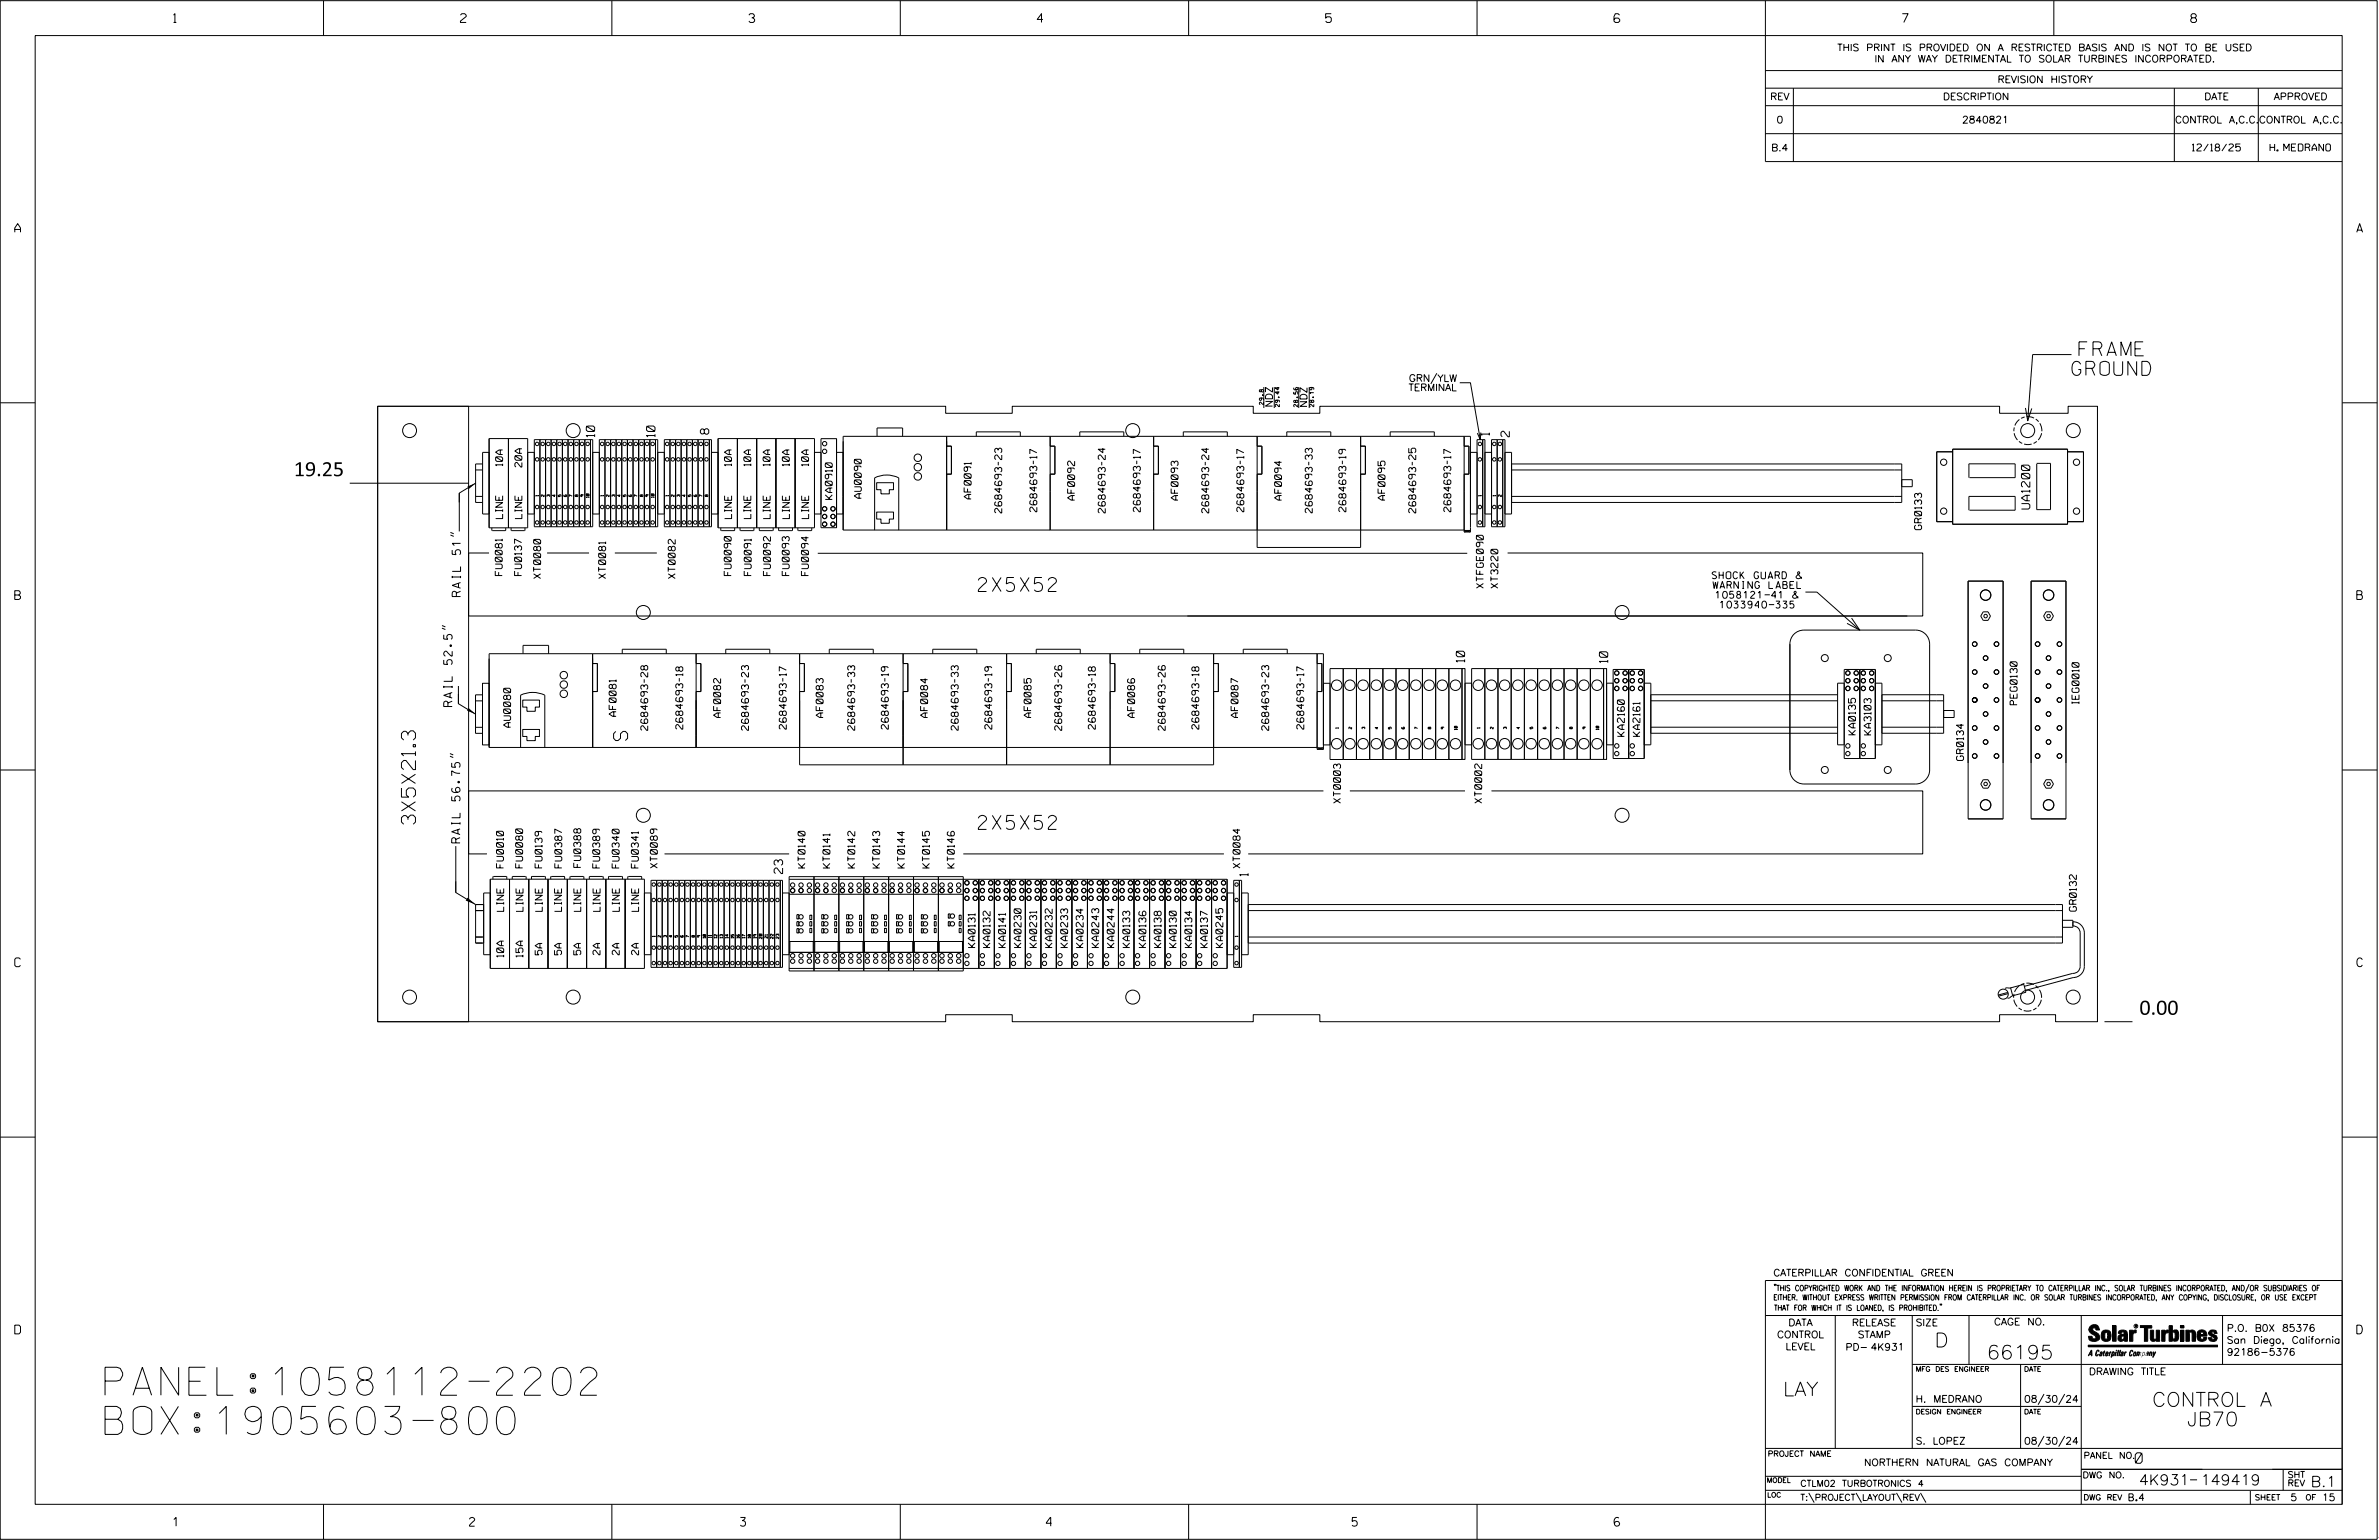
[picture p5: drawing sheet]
<svg xmlns="http://www.w3.org/2000/svg" width="864mm" height="559mm" viewBox="0 0 864 559" stroke-linecap="round" stroke-linejoin="round" font-family="sans-serif">
<defs><g id="words">
<g font-size="10.2">
<text x="38.1" y="506.3">PANEL:1058112-2202</text>
<text x="38.1" y="520.5">BOX:1905603-800</text>
</g>
<g font-size="5.1">
<text x="754.7" y="129.1">FRAME</text>
<text x="752.1" y="136.2">GROUND</text>
<text x="106.7" y="172.8">19.25</text>
<text x="355.1" y="214.6">2X5X52</text>
<text x="227.8" y="268.7" transform="rotate(-90 227.8 268.7)">S</text>
<text x="150.8" y="299.1" transform="rotate(-90 150.8 299.1)">3X5X21.3</text>
<text x="355.1" y="301">2X5X52</text>
<text x="776.6" y="368.2">0.00</text>
<text x="702.3" y="488.8">D</text>
<text x="721.2" y="493.2">66195</text>
<text x="647.3" y="506.5">LAY</text>
<text x="781.2" y="510.3">CONTROL A</text>
<text x="793.9" y="517.4">JB70</text>
</g>
<g font-size="3.8">
<text x="775.1" y="531">0</text>
<text x="776.5" y="538.9">4K931</text>
<text x="798.8" y="538.9">149419</text>
<text x="838.8" y="539.5">B.1</text>
</g>
<g font-size="3.2">
<text x="63" y="8.2">1</text>
<text x="167.2" y="8.2">2</text>
<text x="271.8" y="8.2">3</text>
<text x="376.5" y="8.2">4</text>
<text x="481.2" y="8.2">5</text>
<text x="690.6" y="8.2">7</text>
<text x="795.3" y="8.2">8</text>
<text x="5.4" y="84.3">A</text>
<text x="855.5" y="84.3">A</text>
<text x="5.4" y="217.5">B</text>
<text x="855.6" y="217.5">B</text>
<text x="5.4" y="350.8">C</text>
<text x="855.6" y="350.8">C</text>
<text x="5.4" y="484">D</text>
<text x="855.6" y="484">D</text>
<text x="62.8" y="553.8">1</text>
<text x="170.4" y="553.8">2</text>
<text x="268.8" y="553.8">3</text>
<text x="379.8" y="553.8">4</text>
<text x="490.8" y="553.8">5</text>
<text x="585.9" y="553.8">6</text>
</g>
<g font-size="3">
<text x="215.9" y="158.5" transform="rotate(-90 215.9 158.5)">10</text>
<text x="237.8" y="158.5" transform="rotate(-90 237.8 158.5)">10</text>
<text x="257.3" y="157.6" transform="rotate(-90 257.3 157.6)">8</text>
<text x="540.6" y="158" transform="rotate(-90 540.6 158)">1</text>
<text x="547.9" y="158.5" transform="rotate(-90 547.9 158.5)">2</text>
<text x="736.8" y="184.7" transform="rotate(-90 736.8 184.7)">UA1200</text>
<text x="167.2" y="216.5" transform="rotate(-90 167.2 216.5)">RAIL 51&quot;</text>
<text x="531.7" y="240.3" transform="rotate(-90 531.7 240.3)">10</text>
<text x="583.6" y="240.5" transform="rotate(-90 583.6 240.5)">10</text>
<text x="164.1" y="256.4" transform="rotate(-90 164.1 256.4)">RAIL 52.5&quot;</text>
<text x="167" y="305.9" transform="rotate(-90 167 305.9)">RAIL 56.75&quot;</text>
<text x="284.1" y="317" transform="rotate(-90 284.1 317)">23</text>
<text x="453.1" y="317.9" transform="rotate(-90 453.1 317.9)">1</text>
</g>
<g font-size="2.5">
<text x="666.9" y="18.5">THIS PRINT IS PROVIDED ON A RESTRICTED BASIS AND IS NOT TO BE USED</text>
<text x="680.5" y="22.6">IN ANY WAY DETRIMENTAL TO SOLAR TURBINES INCORPORATED.</text>
<text x="725.1" y="30">REVISION HISTORY</text>
<text x="642.6" y="36.3">REV</text>
<text x="705.3" y="36.3">DESCRIPTION</text>
<text x="800.2" y="36.3">DATE</text>
<text x="825.4" y="36.3">APPROVED</text>
<text x="644.9" y="44.7">0</text>
<text x="712.2" y="44.7">2840821</text>
<text x="789.6" y="44.7">CONTROL A,C.C.</text>
<text x="820" y="44.7">CONTROL A,C.C.</text>
<text x="643" y="54.8">B.4</text>
<text x="795.8" y="54.8">12/18/25</text>
<text x="824" y="54.8">H. MEDRANO</text>
<text x="511.3" y="141.8">TERMINAL</text>
<text x="511.4" y="138.5">GRN/YLW</text>
<text x="461.9" y="147.8" transform="rotate(-90 461.9 147.8)">NDZ</text>
<text x="474.5" y="147.9" transform="rotate(-90 474.5 147.9)">NDZ</text>
<text x="182.4" y="169.1" transform="rotate(-90 182.4 169.1)">10A</text>
<text x="189.4" y="169.5" transform="rotate(-90 189.4 169.5)">20A</text>
<text x="265.5" y="169.1" transform="rotate(-90 265.5 169.1)">10A</text>
<text x="272.5" y="169.1" transform="rotate(-90 272.5 169.1)">10A</text>
<text x="279.5" y="169.1" transform="rotate(-90 279.5 169.1)">10A</text>
<text x="286.5" y="169.1" transform="rotate(-90 286.5 169.1)">10A</text>
<text x="293.5" y="169.1" transform="rotate(-90 293.5 169.1)">10A</text>
<text x="302.1" y="181.2" transform="rotate(-90 302.1 181.2)">KA0910</text>
<text x="312.7" y="180.8" transform="rotate(-90 312.7 180.8)">AU0090</text>
<text x="352.5" y="181" transform="rotate(-90 352.5 181)">AF0091</text>
<text x="376.4" y="185.7" transform="rotate(-90 376.4 185.7)">2684693-17</text>
<text x="390.1" y="181.5" transform="rotate(-90 390.1 181.5)">AF0092</text>
<text x="413.9" y="185.7" transform="rotate(-90 413.9 185.7)">2684693-17</text>
<text x="427.7" y="181.5" transform="rotate(-90 427.7 181.5)">AF0093</text>
<text x="451.5" y="185.7" transform="rotate(-90 451.5 185.7)">2684693-17</text>
<text x="465.2" y="181.5" transform="rotate(-90 465.2 181.5)">AF0094</text>
<text x="488.6" y="185.7" transform="rotate(-90 488.6 185.7)">2684693-19</text>
<text x="502.8" y="181.5" transform="rotate(-90 502.8 181.5)">AF0095</text>
<text x="526.6" y="185.7" transform="rotate(-90 526.6 185.7)">2684693-17</text>
<text x="182.5" y="188.2" transform="rotate(-90 182.5 188.2)">LINE</text>
<text x="189.5" y="188.2" transform="rotate(-90 189.5 188.2)">LINE</text>
<text x="265.6" y="188.2" transform="rotate(-90 265.6 188.2)">LINE</text>
<text x="272.6" y="188.2" transform="rotate(-90 272.6 188.2)">LINE</text>
<text x="279.6" y="188.2" transform="rotate(-90 279.6 188.2)">LINE</text>
<text x="286.6" y="188.2" transform="rotate(-90 286.6 188.2)">LINE</text>
<text x="293.5" y="188.2" transform="rotate(-90 293.5 188.2)">LINE</text>
<text x="363.7" y="186.1" transform="rotate(-90 363.7 186.1)">2684693-23</text>
<text x="401.2" y="186.1" transform="rotate(-90 401.2 186.1)">2684693-24</text>
<text x="438.8" y="186.1" transform="rotate(-90 438.8 186.1)">2684693-24</text>
<text x="476.4" y="186.1" transform="rotate(-90 476.4 186.1)">2684693-33</text>
<text x="513.9" y="186.1" transform="rotate(-90 513.9 186.1)">2684693-25</text>
<text x="697.6" y="192.2" transform="rotate(-90 697.6 192.2)">GR0133</text>
<text x="182.3" y="208.8" transform="rotate(-90 182.3 208.8)">FU0081</text>
<text x="189.3" y="208.8" transform="rotate(-90 189.3 208.8)">FU0137</text>
<text x="196.2" y="209.9" transform="rotate(-90 196.2 209.9)">XT0080</text>
<text x="219.8" y="209.9" transform="rotate(-90 219.8 209.9)">XT0081</text>
<text x="245.1" y="209.9" transform="rotate(-90 245.1 209.9)">XT0082</text>
<text x="265.4" y="208.8" transform="rotate(-90 265.4 208.8)">FU0090</text>
<text x="272.7" y="208.8" transform="rotate(-90 272.7 208.8)">FU0091</text>
<text x="279.7" y="208.8" transform="rotate(-90 279.7 208.8)">FU0092</text>
<text x="286.5" y="208.8" transform="rotate(-90 286.5 208.8)">FU0093</text>
<text x="293.5" y="208.8" transform="rotate(-90 293.5 208.8)">FU0094</text>
<text x="621.5" y="210">SHOCK GUARD &amp;</text>
<text x="538.5" y="213.4" transform="rotate(-90 538.5 213.4)">XTFGE090</text>
<text x="543.7" y="213.4" transform="rotate(-90 543.7 213.4)">XT3220</text>
<text x="621.8" y="213.5">WARNING LABEL</text>
<text x="622.8" y="217.1">1058121-41 &amp;</text>
<text x="624.4" y="220.7">1033940-335</text>
<text x="732.2" y="255.7" transform="rotate(-90 732.2 255.7)">PEG0130</text>
<text x="754.7" y="255.4" transform="rotate(-90 754.7 255.4)">IEG0010</text>
<text x="185.3" y="263.9" transform="rotate(-90 185.3 263.9)">AU0080</text>
<text x="223.6" y="259.9" transform="rotate(-90 223.6 259.9)">AF0081</text>
<text x="261.6" y="260.3" transform="rotate(-90 261.6 260.3)">AF0082</text>
<text x="298.8" y="260.3" transform="rotate(-90 298.8 260.3)">AF0083</text>
<text x="336.7" y="260.3" transform="rotate(-90 336.7 260.3)">AF0084</text>
<text x="374.3" y="260.3" transform="rotate(-90 374.3 260.3)">AF0085</text>
<text x="411.9" y="260.3" transform="rotate(-90 411.9 260.3)">AF0086</text>
<text x="449.4" y="260.3" transform="rotate(-90 449.4 260.3)">AF0087</text>
<text x="235.1" y="265" transform="rotate(-90 235.1 265)">2684693-28</text>
<text x="247.9" y="264.6" transform="rotate(-90 247.9 264.6)">2684693-18</text>
<text x="271.7" y="265" transform="rotate(-90 271.7 265)">2684693-23</text>
<text x="285.4" y="264.6" transform="rotate(-90 285.4 264.6)">2684693-17</text>
<text x="310.3" y="265" transform="rotate(-90 310.3 265)">2684693-33</text>
<text x="322.5" y="264.6" transform="rotate(-90 322.5 264.6)">2684693-19</text>
<text x="347.9" y="265" transform="rotate(-90 347.9 265)">2684693-33</text>
<text x="360.1" y="264.6" transform="rotate(-90 360.1 264.6)">2684693-19</text>
<text x="385.4" y="265" transform="rotate(-90 385.4 265)">2684693-26</text>
<text x="397.6" y="264.6" transform="rotate(-90 397.6 264.6)">2684693-18</text>
<text x="423" y="265" transform="rotate(-90 423 265)">2684693-26</text>
<text x="435.2" y="264.6" transform="rotate(-90 435.2 264.6)">2684693-18</text>
<text x="460.6" y="265" transform="rotate(-90 460.6 265)">2684693-23</text>
<text x="473.3" y="264.6" transform="rotate(-90 473.3 264.6)">2684693-17</text>
<text x="589.7" y="267.2" transform="rotate(-90 589.7 267.2)">KA2160</text>
<text x="595.3" y="267.2" transform="rotate(-90 595.3 267.2)">KA2161</text>
<text x="673.6" y="266.6" transform="rotate(-90 673.6 266.6)">KA0135</text>
<text x="679.2" y="266.7" transform="rotate(-90 679.2 266.7)">KA3103</text>
<text x="712.8" y="275.9" transform="rotate(-90 712.8 275.9)">GR0134</text>
<text x="486.6" y="291.4" transform="rotate(-90 486.6 291.4)">XT0003</text>
<text x="537.9" y="291.4" transform="rotate(-90 537.9 291.4)">XT0002</text>
<text x="182.8" y="314.9" transform="rotate(-90 182.8 314.9)">FU0010</text>
<text x="189.7" y="314.9" transform="rotate(-90 189.7 314.9)">FU0080</text>
<text x="196.8" y="314.9" transform="rotate(-90 196.8 314.9)">FU0139</text>
<text x="203.9" y="314.9" transform="rotate(-90 203.9 314.9)">FU0387</text>
<text x="210.8" y="314.7" transform="rotate(-90 210.8 314.7)">FU0388</text>
<text x="217.7" y="315" transform="rotate(-90 217.7 315)">FU0389</text>
<text x="224.8" y="315" transform="rotate(-90 224.8 315)">FU0340</text>
<text x="231.7" y="315" transform="rotate(-90 231.7 315)">FU0341</text>
<text x="238.6" y="315" transform="rotate(-90 238.6 315)">XT0089</text>
<text x="292.2" y="315" transform="rotate(-90 292.2 315)">KT0140</text>
<text x="301.3" y="315" transform="rotate(-90 301.3 315)">KT0141</text>
<text x="310.3" y="315" transform="rotate(-90 310.3 315)">KT0142</text>
<text x="319.3" y="315" transform="rotate(-90 319.3 315)">KT0143</text>
<text x="328.4" y="315" transform="rotate(-90 328.4 315)">KT0144</text>
<text x="337.4" y="315" transform="rotate(-90 337.4 315)">KT0145</text>
<text x="346.4" y="315" transform="rotate(-90 346.4 315)">KT0146</text>
<text x="450.1" y="315" transform="rotate(-90 450.1 315)">XT0084</text>
<text x="182.9" y="330.7" transform="rotate(-90 182.9 330.7)">LINE</text>
<text x="189.9" y="330.7" transform="rotate(-90 189.9 330.7)">LINE</text>
<text x="196.8" y="330.7" transform="rotate(-90 196.8 330.7)">LINE</text>
<text x="203.8" y="330.7" transform="rotate(-90 203.8 330.7)">LINE</text>
<text x="210.8" y="330.7" transform="rotate(-90 210.8 330.7)">LINE</text>
<text x="217.8" y="330.7" transform="rotate(-90 217.8 330.7)">LINE</text>
<text x="224.8" y="330.7" transform="rotate(-90 224.8 330.7)">LINE</text>
<text x="231.8" y="330.7" transform="rotate(-90 231.8 330.7)">LINE</text>
<text x="753.8" y="330.6" transform="rotate(-90 753.8 330.6)">GR0132</text>
<text x="182.8" y="347.3" transform="rotate(-90 182.8 347.3)">10A</text>
<text x="189.8" y="347.3" transform="rotate(-90 189.8 347.3)">15A</text>
<text x="196.8" y="346.5" transform="rotate(-90 196.8 346.5)">5A</text>
<text x="203.8" y="346.5" transform="rotate(-90 203.8 346.5)">5A</text>
<text x="210.8" y="346.5" transform="rotate(-90 210.8 346.5)">5A</text>
<text x="217.8" y="346.5" transform="rotate(-90 217.8 346.5)">2A</text>
<text x="224.8" y="346.5" transform="rotate(-90 224.8 346.5)">2A</text>
<text x="231.8" y="346.5" transform="rotate(-90 231.8 346.5)">2A</text>
<text x="354" y="343.8" transform="rotate(-90 354 343.8)">KA0131</text>
<text x="359.4" y="343.8" transform="rotate(-90 359.4 343.8)">KA0132</text>
<text x="365" y="343.8" transform="rotate(-90 365 343.8)">KA0141</text>
<text x="370.7" y="343.8" transform="rotate(-90 370.7 343.8)">KA0230</text>
<text x="376.3" y="343.8" transform="rotate(-90 376.3 343.8)">KA0231</text>
<text x="381.9" y="343.8" transform="rotate(-90 381.9 343.8)">KA0232</text>
<text x="387.6" y="343.8" transform="rotate(-90 387.6 343.8)">KA0233</text>
<text x="393.2" y="343.8" transform="rotate(-90 393.2 343.8)">KA0234</text>
<text x="398.8" y="343.8" transform="rotate(-90 398.8 343.8)">KA0243</text>
<text x="404.5" y="343.8" transform="rotate(-90 404.5 343.8)">KA0244</text>
<text x="410.1" y="343.8" transform="rotate(-90 410.1 343.8)">KA0133</text>
<text x="416" y="343.8" transform="rotate(-90 416 343.8)">KA0136</text>
<text x="421.5" y="343.8" transform="rotate(-90 421.5 343.8)">KA0138</text>
<text x="427" y="343.8" transform="rotate(-90 427 343.8)">KA0130</text>
<text x="432.6" y="343.8" transform="rotate(-90 432.6 343.8)">KA0134</text>
<text x="438.3" y="343.8" transform="rotate(-90 438.3 343.8)">KA0137</text>
<text x="443.9" y="343.8" transform="rotate(-90 443.9 343.8)">KA0245</text>
<text x="643.8" y="463">CATERPILLAR CONFIDENTIAL GREEN</text>
<text x="645.1" y="485.5">CONTROL</text>
<text x="649.2" y="481.1">DATA</text>
<text x="672.3" y="481.1">RELEASE</text>
<text x="674.4" y="485.5">STAMP</text>
<text x="695.4" y="481.1">SIZE</text>
<text x="723.8" y="480.8">CAGE NO.</text>
<text x="808.4" y="483.1">P.O. B0X 85376</text>
<text x="648.2" y="489.8">LEVEL</text>
<text x="669.9" y="490">PD- 4K931</text>
<text x="808.4" y="487.5">San Diego, California</text>
<text x="808.4" y="491.8">92186-5376</text>
<text x="758.3" y="498.9">DRAWING TITLE</text>
<text x="695.4" y="508.9">H. MEDRANO</text>
<text x="734.8" y="508.9">08/30/24</text>
<text x="695.4" y="524.1">S. LOPEZ</text>
<text x="734.8" y="524.1">08/30/24</text>
<text x="676.7" y="531.9">NORTHERN NATURAL GAS COMPANY</text>
<text x="772.8" y="544.6">B.4</text>
<text x="831.4" y="544.6">5</text>
<text x="842.9" y="544.6">15</text>
</g>
<g font-size="2.3">
<text x="756.4" y="529.2">PANEL NO.</text>
<text x="653.5" y="539.4">CTLM02 TURBOTRONICS 4</text>
<text x="756" y="536.3">DWG NO.</text>
<text x="830.4" y="539.3">REV</text>
<text x="830.4" y="536.2">SHT</text>
<text x="653.5" y="544.5">T:\PROJECT\LAYOUT\REV\</text>
</g>
<g font-size="2">
<text x="643.8" y="468.4">&quot;THIS COPYRIGHTED WORK AND THE INFORMATION HEREIN IS PROPRIETARY TO CATERPILLAR INC., SOLAR TURBINES INCORPORATED, AND/OR SUBSIDIARIES OF</text>
<text x="643.8" y="471.8">EITHER. WITHOUT EXPRESS WRITTEN PERMISSION FROM CATERPILLAR INC. OR SOLAR TURBINES INCORPORATED, ANY COPYING, DISCLOSURE, OR USE EXCEPT</text>
<text x="644" y="475.6">THAT FOR WHICH IT IS LOANED, IS PROHIBITED.&quot;</text>
<text x="641.7" y="528.5">PROJECT NAME</text>
<text x="756.3" y="544.3">DWG REV</text>
<text x="818.5" y="544.3">SHEET</text>
<text x="836.9" y="544.3">OF</text>
</g>
<g font-size="1.8">
<text x="695.4" y="497.6">MFG DES ENGINEER</text>
<text x="734.8" y="497.6">DATE</text>
<text x="695.4" y="513.1">DESIGN ENGINEER</text>
<text x="734.8" y="513.1">DATE</text>
<text x="641.3" y="538">MODEL</text>
<text x="641.5" y="543.3">LOC</text>
</g>
<g font-size="1.5">
<text x="458.7" y="146.8" transform="rotate(-90 458.7 146.8)">29.8</text>
<text x="464.4" y="147.6" transform="rotate(-90 464.4 147.6)">29.44</text>
<text x="471.2" y="147.6" transform="rotate(-90 471.2 147.6)">28.56</text>
<text x="476.9" y="147.6" transform="rotate(-90 476.9 147.6)">28.19</text>
</g>
<g font-size="1">
<text x="195.5" y="180" transform="rotate(-90 195.5 180)">1</text>
<text x="197.5" y="180.2" transform="rotate(-90 197.5 180.2)">2</text>
<text x="199.6" y="180.2" transform="rotate(-90 199.6 180.2)">3</text>
<text x="201.6" y="180.2" transform="rotate(-90 201.6 180.2)">4</text>
<text x="203.6" y="180.2" transform="rotate(-90 203.6 180.2)">5</text>
<text x="207.7" y="180.2" transform="rotate(-90 207.7 180.2)">7</text>
<text x="209.8" y="180.2" transform="rotate(-90 209.8 180.2)">8</text>
<text x="211.8" y="180.2" transform="rotate(-90 211.8 180.2)">9</text>
<text x="213.8" y="180.5" transform="rotate(-90 213.8 180.5)">10</text>
<text x="219.1" y="180" transform="rotate(-90 219.1 180)">1</text>
<text x="221.1" y="180.2" transform="rotate(-90 221.1 180.2)">2</text>
<text x="223.2" y="180.2" transform="rotate(-90 223.2 180.2)">3</text>
<text x="225.2" y="180.2" transform="rotate(-90 225.2 180.2)">4</text>
<text x="227.2" y="180.2" transform="rotate(-90 227.2 180.2)">5</text>
<text x="231.3" y="180.2" transform="rotate(-90 231.3 180.2)">7</text>
<text x="233.4" y="180.2" transform="rotate(-90 233.4 180.2)">8</text>
<text x="235.4" y="180.2" transform="rotate(-90 235.4 180.2)">9</text>
<text x="237.4" y="180.5" transform="rotate(-90 237.4 180.5)">10</text>
<text x="242.7" y="180" transform="rotate(-90 242.7 180)">1</text>
<text x="244.7" y="180.2" transform="rotate(-90 244.7 180.2)">2</text>
<text x="246.8" y="180.2" transform="rotate(-90 246.8 180.2)">3</text>
<text x="248.8" y="180.2" transform="rotate(-90 248.8 180.2)">4</text>
<text x="250.8" y="180.2" transform="rotate(-90 250.8 180.2)">5</text>
<text x="252.9" y="180.2" transform="rotate(-90 252.9 180.2)">6</text>
<text x="257" y="180.2" transform="rotate(-90 257 180.2)">8</text>
<text x="537.7" y="180" transform="rotate(-90 537.7 180)">1</text>
<text x="543" y="180" transform="rotate(-90 543 180)">1</text>
<text x="545" y="180.2" transform="rotate(-90 545 180.2)">2</text>
<text x="485.9" y="264.3" transform="rotate(-90 485.9 264.3)">1</text>
<text x="490.7" y="264.5" transform="rotate(-90 490.7 264.5)">2</text>
<text x="495.4" y="264.5" transform="rotate(-90 495.4 264.5)">3</text>
<text x="500.2" y="264.5" transform="rotate(-90 500.2 264.5)">4</text>
<text x="505" y="264.5" transform="rotate(-90 505 264.5)">5</text>
<text x="509.8" y="264.5" transform="rotate(-90 509.8 264.5)">6</text>
<text x="514.6" y="264.5" transform="rotate(-90 514.6 264.5)">7</text>
<text x="519.4" y="264.5" transform="rotate(-90 519.4 264.5)">8</text>
<text x="524.2" y="264.5" transform="rotate(-90 524.2 264.5)">9</text>
<text x="529" y="264.8" transform="rotate(-90 529 264.8)">10</text>
<text x="537.3" y="264.3" transform="rotate(-90 537.3 264.3)">1</text>
<text x="542" y="264.5" transform="rotate(-90 542 264.5)">2</text>
<text x="546.8" y="264.5" transform="rotate(-90 546.8 264.5)">3</text>
<text x="551.6" y="264.5" transform="rotate(-90 551.6 264.5)">4</text>
<text x="556.4" y="264.5" transform="rotate(-90 556.4 264.5)">5</text>
<text x="566" y="264.5" transform="rotate(-90 566 264.5)">7</text>
<text x="570.8" y="264.5" transform="rotate(-90 570.8 264.5)">8</text>
<text x="575.6" y="264.5" transform="rotate(-90 575.6 264.5)">9</text>
<text x="580.4" y="264.8" transform="rotate(-90 580.4 264.8)">10</text>
<text x="237.8" y="339.9" transform="rotate(-90 237.8 339.9)">1</text>
<text x="239.9" y="340.1" transform="rotate(-90 239.9 340.1)">2</text>
<text x="241.9" y="340.1" transform="rotate(-90 241.9 340.1)">3</text>
<text x="244" y="340.1" transform="rotate(-90 244 340.1)">4</text>
<text x="246" y="340.1" transform="rotate(-90 246 340.1)">5</text>
<text x="250.1" y="340.1" transform="rotate(-90 250.1 340.1)">7</text>
<text x="252.1" y="340.1" transform="rotate(-90 252.1 340.1)">8</text>
<text x="254.2" y="340.1" transform="rotate(-90 254.2 340.1)">9</text>
<text x="256.2" y="340.4" transform="rotate(-90 256.2 340.4)">10</text>
<text x="258.2" y="340.2" transform="rotate(-90 258.2 340.2)">11</text>
<text x="260.3" y="340.4" transform="rotate(-90 260.3 340.4)">12</text>
<text x="262.3" y="340.4" transform="rotate(-90 262.3 340.4)">13</text>
<text x="264.4" y="340.4" transform="rotate(-90 264.4 340.4)">14</text>
<text x="266.4" y="340.4" transform="rotate(-90 266.4 340.4)">15</text>
<text x="268.4" y="340.4" transform="rotate(-90 268.4 340.4)">16</text>
<text x="270.5" y="340.4" transform="rotate(-90 270.5 340.4)">17</text>
<text x="272.5" y="340.4" transform="rotate(-90 272.5 340.4)">18</text>
<text x="274.6" y="340.4" transform="rotate(-90 274.6 340.4)">19</text>
<text x="276.6" y="340.6" transform="rotate(-90 276.6 340.6)">20</text>
<text x="278.6" y="340.4" transform="rotate(-90 278.6 340.4)">21</text>
<text x="280.7" y="340.6" transform="rotate(-90 280.7 340.6)">22</text>
<text x="282.7" y="340.6" transform="rotate(-90 282.7 340.6)">23</text>
<text x="449.4" y="339.9" transform="rotate(-90 449.4 339.9)">1</text>
</g>
<text font-size=".9" x="775.1" y="481.7">R</text>
</g></defs>
<g fill="none" stroke="#000" stroke-width=".36">
<path d="M.1 .2h862.8v558.4h-862.8zM12.8 12.9h837.4v533h-837.4zM117.4 .2v12.7M222.1 .2v12.7M326.8 .2v12.7M431.5 .2v12.7M536.2 .2v12.7M587.9 5.5l-.5-.5h-1l-.5 1v1.7l.5 .4h1l.6-.4v-.6l-.6-.5h-1l-.5 .5M640.9 .2v58.4h209.3M745.6 .2v12.7M640.9 25.6h209.3M640.9 32h209.3"/>
<path d="M640.9 38.3h209.3M651 32v26.6M789.3 32v26.6M819.8 32v26.6M640.9 48.5h209.3M521.6 135.4l-2.2 3.9M529.9 138.9h3.9l3.6 20.6M752 128.7h-14.1l-1.8 24M.1 146.2h12.7M137.1 147.4h33v223.3h-33zM137.1 147.4h206.2v2.6h24.2v-2.6h87.4v2.6h24.2v-2.6h246.8v2.6h24.8v-2.6h10.7v223.3h-15.2v-2.5h-20.3v2.5h-246.8v-2.5h-24.2v2.5h-87.4v-2.5h-24.2v2.5h-206.2zM177.6 159.1h14v32.4h-14z"/>
<path d="M184.6 159.1v32.4M194 159.5h21.2v31.6h-21.2zM196 159.5v31.6M198 159.5v31.6M200.1 159.5v31.6M202.1 159.5v31.6M204.2 159.5v31.6M206.2 159.5v31.6M208.2 159.5v31.6M210.3 159.5v31.6M212.3 159.5v31.6M214.3 159.5v31.6"/>
<path d="M217.6 159.5h21.2v31.6h-21.2zM219.6 159.5v31.6M221.7 159.5v31.6M223.7 159.5v31.6M225.7 159.5v31.6M227.8 159.5v31.6M229.8 159.5v31.6M231.8 159.5v31.6M233.9 159.5v31.6M235.9 159.5v31.6M237.9 159.5v31.6M241.2 159.5h17.1v31.6h-17.1z"/>
<path d="M243.2 159.5v31.6M245.3 159.5v31.6M247.3 159.5v31.6M249.3 159.5v31.6M251.4 159.5v31.6M253.4 159.5v31.6M255.4 159.5v31.6M257.5 159.5v31.6M260.7 159.1h35v32.4h-35zM267.7 159.1v32.4M274.7 159.1v32.4M281.7 159.1v32.4"/>
<path d="M288.6 159.1v32.4M298 159.2h5.7v32.3h-5.7zM318.4 158.3v-3h9.3v3M343.6 158.3v34M354.4 158.3v-1.6h16v1.6M381.2 158.3v34M392 158.3v-1.6h16v1.6M418.8 158.3v34M429.5 158.3v-1.6h16v1.6M456.4 158.3v40.3h37.5v-40.3M458.8 140.4v7.7M462.6 140.4v7.7"/>
<path d="M467.1 158.3v-1.6h16v1.6M471.5 140.4v7.7M475.3 140.4v7.7M504.6 158.3v-1.6h16.1v1.6M531.5 158.3v34.7M536.2 159.5h2.8v31.6h-2.8zM537.6 157l-.2 2.5-1.1-2.3M538.2 159.5v31.6M541.4 159.5h4.9v31.6h-4.9zM543.5 159.5v31.6M545.5 159.5v31.6M735.3 148l.8 4.7 1.5-4.5"/>
<path d="M850.2 146.2h12.7M127 175.3h43.1M166.7 178.9v13.9M172.6 175.3l-5.9 3.6v3.4M172.6 170.5h2.6M175.2 168.3h-2.6v14h2.6M177.6 164.1h-2.4v22.4h2.4M191.6 164.1h2.4M204.8 179.6l-.2 .5 .4 .1h.5l.2-.5h-.5l.1 .5M215.2 164.1h2.4M228.4 179.6l-.2 .5 .9 .1v-.7l-.3 .2 .2 .5M238.8 164.1h2.4"/>
<path d="M258.3 164.1h2.4v22.4h-2.4zM295.7 164.1h2.3v22.4h-2.3zM303.7 164.1h2.4v22.4h-2.4zM318.2 175.2h6.1v2.5h-1.5v1.5h-3v-1.5h-1.6zM343.6 161.9h1.8v10.1h-1.8M381.2 161.9h1.7v10.1h-1.7M418.8 161.9h1.7v10.1h-1.7M456.4 161.9h1.7v10.1h-1.7M493.9 161.9h1.8v10.1h-1.8M531.5 161.9h1.7v10.1h-1.7M533.8 164.1h2.4M539 164.1h2.4"/>
<path d="M546.3 164.1h2.4v22.4h-2.4M548.7 168.3h141.7v14h-141.7M548.7 170.5h141.7M690.4 174.1h3.8v2.5h-3.8M708.8 163.9h-5.7v25.4h5.7M708.8 163h41.7v27.2h-41.7zM714.7 173.3v-5h16.8v5h-16.6M739.4 168.1h5v16.8h-5v-16.6M750.5 163.9h5.8v25.4h-5.8M163.5 194.1l1.2 .5M163.5 193.2l1.2 .5M172.6 180.1h2.6"/>
<path d="M178.5 191.5l.3 1h4.6l.2-1M185.5 191.5l.2 1h4.7l.2-1M191.6 186.5h2.4M215.2 186.5h2.4M238.8 186.5h2.4M254.9 180.1l-1-.6v.7M261.7 191.5l.2 1h4.6l.2-1M268.6 191.5l.3 1h4.6l.2-1M275.6 191.5l.2 1h4.7l.2-1M282.6 191.5l.2 1h4.7l.2-1M289.6 191.5l.2 1h4.7l.2-1M317.5 192.3v-18.9a9.9 9.9 0 0 1 8.7 0v18.9"/>
<path d="M318.2 185.8h6.1v2.5h-1.5v1.6h-3v-1.6h-1.6zM531.5 193h2.3M531.5 192.3h-225.4v-34h227.7v34.7M531.5 193l2.3-.5h-2.3l2.3 .5M533.8 186.5h2.4M539 186.5h2.4M548.7 180.1h141.7M714.7 185.1v-5h16.8v5h-16.6M177.5 200.7h-7.4v22.8h522.3M198.6 200.7h15.2M223.2 200.7h15.2M296.9 200.8h235.7"/>
<path d="M547.3 200.7h150.7v22.8h-267M655.4 214.8h4.2l15.5 13.8M714.4 210.9h12.7v86.2h-12.7zM737.3 210.9h12.7v86.2h-12.7zM160.4 227.9l1.3 .5M160.4 227l1.3 .5M189.9 237.2v-3h9.2v3M215.1 237.2v34M225.9 237.2v-1.6h16v1.6M252.7 237.2v34M263.5 237.2v-1.6h15.9v1.6M290.3 237.2v40.3h150.2v-40.3"/>
<path d="M301 237.2v-1.6h16v1.6M327.8 237.2v40.3M338.6 237.2v-1.6h16v1.6M365.4 237.2v40.3M376.2 237.2v-1.6h15.9v1.6M403 237.2v40.3M413.7 237.2v-1.6h16v1.6M451.3 237.2v-1.6h16v1.6M478.1 237.2v34.7M651.2 230.1l1.9-1.2 1.7-.3h40.6a5.1 5.1 0 0 1 5.1 5.1v45.7a5.1 5.1 0 0 1-5.1 5.1h-40.6a5.1 5.1 0 0 1-5.1-5.1v-45.7l.5-2.2zM672.1 224.3l3 4.3-4.6-2.4M719.9 222h1.8l.9 1.6-.9 1.5h-1.8l-.9-1.5z"/>
<path d="M742.7 222h1.8l.9 1.6-.9 1.5h-1.8l-.8-1.5zM166.4 251.8v3.5l6.2 3.8M166.4 248.9v6.4M172.6 254.3h2.6M175.2 247.9h2.4v22.4h-2.4zM175.2 252.1h-2.6v14h2.6M189.8 254h6v2.6h-1.5v1.5h-3v-1.5h-1.5zM215.1 240.8h1.8v10.1h-1.8M252.7 240.8h1.7v10.1h-1.7M290.3 240.8h1.7v10.1h-1.7M327.8 240.8h1.8v10.1h-1.8M365.4 240.8h1.7v10.1h-1.7"/>
<path d="M403 240.8h1.7v10.1h-1.7M440.5 240.8h1.8v10.1h-1.8M478.1 240.8h1.7v10.1h-1.7M480.4 247.9h2.4M482.8 242.6h47.9v33h-47.9zM487.6 242.6v33M492.4 242.6v33M497.2 242.6v33M502 242.6v33M506.8 242.6v33M511.6 242.6v33M516.4 242.6v33"/>
<path d="M521.2 242.6v33M526 242.6v33M530.7 242.6h1.1v33h-1.1zM534.2 247.9h-2.4v22.4h2.4M534.2 242.6h47.9v33h-47.9zM539 242.6v33M543.8 242.6v33M548.6 242.6v33M553.4 242.6v33M558.2 242.6v33M563 242.6v33M567.8 242.6v33"/>
<path d="M572.5 242.6v33M577.3 242.6v33M582.1 242.6h1.1v33h-1.1zM585.6 247.9h-2.4v22.4h2.4M585.6 242.9h11.3v32.3h-11.3zM591.2 242.9v32.3M596.9 247.9h2.4v22.4h-2.4M599.3 252.1h67.8M599.3 254.3h67.8M669.5 242.9h11.3v32.3h-11.3zM669.5 247.9h-2.4v22.4h2.4M675.1 242.9v32.3"/>
<path d="M680.8 247.9h2.4v22.4h-2.4M683.2 252.1h22.4v14h-22.4M683.2 254.3h22.4M705.6 257.8h3.8v2.5h-3.8M.1 279.4h12.7M163.3 274.4l1.2 .5M163.3 273.4l1.2 .5M172.6 263.9h2.6M189 271.2v-19a10.3 10.3 0 0 1 8.8 0v19M189.8 264.7h6v2.5h-1.5v1.5h-3v-1.5h-1.5zM478.1 271.2h-300.5v-34h302.8v34.7M478.1 271.9h2.3"/>
<path d="M478.1 271.9l2.3-.5h-2.3l2.3 .5M480.4 270.3h2.4M560.4 263.8l-.2 .5 .9 .2v-.7l-.4 .2 .2 .5M599.3 263.9h67.8M599.3 266.1h67.8M683.2 263.9h22.4M850.2 279.4h12.7M480.4 287h-310.3v22.8h6.7M490 287h41.8M541.4 287h156.6v22.8h-244.9M719.9 282.9h1.8l.9 1.6-.9 1.5h-1.8l-.9-1.5zM742.7 282.9h1.8l.9 1.6-.9 1.5h-1.8l-.8-1.5z"/>
<path d="M165.5 319.8v4.1l7.1 4.3M165.5 307v16.8M178 319h55.9v32.4h-55.9zM178.9 319l.2-1h4.7l.2 1M185 319v32.4M185.9 319l.2-1h4.7l.2 1M191.9 319v32.4M192.9 319l.2-1h4.7l.2 1M198.9 319v32.4M199.9 319l.2-1h4.7l.2 1M206 319v32.4M206.9 319l.2-1h4.7l.1 1"/>
<path d="M212.9 319v32.4M213.9 319l.2-1h4.7l.2 1M219.9 319v32.4M220.9 319l.2-1h4.6l.3 1M226.9 319v32.4M227.9 319l.2-1h4.6l.2 1M236.3 319.4h47.8v31.6h-47.8zM238.4 319.4v31.6M240.4 319.4v31.6M241.2 309.8h45.3M242.4 319.4v31.6M244.5 319.4v31.6"/>
<path d="M246.5 319.4v31.6M248.6 319.4v31.6M250.6 319.4v31.6M252.6 319.4v31.6M254.7 319.4v31.6M256.7 319.4v31.6M258.8 319.4v31.6M260.8 319.4v31.6M262.9 319.4v31.6M264.9 319.4v31.6M266.9 319.4v31.6M269 319.4v31.6"/>
<path d="M271 319.4v31.6M273 319.4v31.6M275.1 319.4v31.6M277.1 319.4v31.6M279.2 319.4v31.6M281.2 319.4v31.6M283.2 319.4v31.6M286.5 319.1h159v32.3h-159M286.5 318.1h63.2v34.2h-63.2zM295.5 318.1v34.2M304.5 318.1v34.2M313.5 318.1v34.2"/>
<path d="M322.6 318.1v34.2M331.6 318.1v34.2M340.6 318.1v34.2M349.7 309.8h94.6M355.3 319.1v32.3M361 319.1v32.3M366.6 319.1v32.3M372.2 319.1v32.3M377.9 319.1v32.3M383.5 319.1v32.3M389.1 319.1v32.3M394.8 319.1v32.3"/>
<path d="M400.4 319.1v32.3M406 319.1v32.3M411.7 319.1v32.3M417.3 319.1v32.3M422.9 319.1v32.3M428.6 319.1v32.3M434.2 319.1v32.3M439.8 319.1v32.3M447.9 319.4h2.8v31.6h-2.8zM449.9 319.4v31.6M172.6 328.2v14h3M172.6 328.2h3"/>
<path d="M172.6 330.4h3M178 324h-2.4v22.4h2.4M233.9 324h2.4M247.2 339.4l-.2 .5 .4 .2h.5l.1-.5h-.5l.2 .5M284.1 324h2.4M286.5 324.5h63.2M289.3 331.9h.7v1.5h-.7zM289.3 334.4h.7v1.6h-.7zM289.3 337h.7v1.5h-.7zM294 332.1h.7v1.6h-.7zM294 334.4h.7v1.6h-.7zM294 336.9h.7v1.5h-.7z"/>
<path d="M298.3 331.9h.7v1.5h-.7zM298.3 334.4h.7v1.6h-.7zM298.3 337h.7v1.5h-.7zM303 332.1h.7v1.6h-.7zM303 334.4h.7v1.6h-.7zM303 336.9h.7v1.5h-.7zM307.3 331.9h.7v1.5h-.7zM307.3 334.4h.7v1.6h-.7zM307.3 337h.7v1.5h-.7zM312 332.1h.7v1.6h-.7zM312 334.4h.7v1.6h-.7zM312 336.9h.7v1.5h-.7z"/>
<path d="M316.4 331.9h.7v1.5h-.7zM316.4 334.4h.7v1.6h-.7zM316.4 337h.7v1.5h-.7zM321.1 332.1h.7v1.6h-.7zM321.1 334.4h.7v1.6h-.7zM321.1 336.9h.7v1.5h-.7zM325.4 331.9h.7v1.5h-.7zM325.4 334.4h.7v1.6h-.7zM325.4 337h.7v1.5h-.7zM330.1 332.1h.7v1.6h-.7zM330.1 334.4h.7v1.6h-.7zM330.1 336.9h.7v1.5h-.7z"/>
<path d="M334.5 331.9h.6v1.5h-.6zM334.5 334.4h.6v1.6h-.6zM334.5 337h.6v1.5h-.6zM339.2 332.1h.6v1.6h-.6zM339.2 334.4h.6v1.6h-.6zM339.2 336.9h.6v1.5h-.6zM344.2 331.6h.7v1.6h-.7zM344.2 334.4h.7v1.6h-.7zM348.2 332.1h.7v1.6h-.7zM348.2 334.4h.7v1.6h-.7zM348.2 336.9h.7v1.5h-.7zM445.5 324h2.4"/>
<path d="M450.7 324h2.4v22.4h-2.4M453.1 328.2h295.6v14h-295.6M453.1 330.4h295.6M748.7 333.9h3.8v2.6h-3.8M752.5 336a2.53 2.53 0 0 1 2.6 2.5v12.2a2.54 2.54 0 0 1-2.7 2.5l-17.5 4.7M752.5 334.5a4.1 4.1 0 0 1 4.1 4v12.2a4.1 4.1 0 0 1-4 4l-17.3 4.7M172.6 340h3M233.9 346.4h2.4M284.1 346.4h2.4M286.5 345.6h63.2M286.5 341.6h63.2M286.7 341.6v3.9"/>
<path d="M295.2 341.6v3.9M295.8 341.6v3.9M304.2 341.6v3.9M304.8 341.6v3.9M313.3 341.6v3.9M313.8 341.6v3.9M322.3 341.6v3.9M322.9 341.6v3.9M331.3 341.6v3.9M331.9 341.6v3.9M340.4 341.6v3.9M341 341.6v3.9"/>
<path d="M349.4 341.6v3.9M445.5 346.4h2.4M453.1 340h295.6M729.9 358.5l4.8-1.3 .7 2.8-4.8 1.3zM730.1 358.4l-2.3 .2M728.9 360.1l-3.5 .9M729 360.5l-3.5 1M730.8 361.3l-2 1M763.9 370.7h10.2M.1 412.6h12.7M850.2 412.6h12.7M640.9 477.3h209.3"/>
<path d="M644.2 466.1l-.1 .4M644.7 466.1l-.2 .4M666.2 477.3v48.3M694.2 477.3v48.3M704.4 473.3l-.1 .4M704.8 473.3l-.1 .4M714.8 477.3v17.8M755.5 477.3v68.6M806.8 477.3v17.8M816.5 466l-1.4 3.1M850.2 464.6h-209.3v94M850.2 464.8v81.1"/>
<path d="M694.2 495.1h156M733.5 495.1v30.5M758.6 481.4a2.02 2.02 0 0 1 3.1-.1l.5 1.3h-1.3l-.2-.6-.4-.2-.6 .1-.1 .4 .4 .7a2.46 2.46 0 0 1 2.2 2.9 2.83 2.83 0 0 1-3.8 .3l-.3-1.3h1.3l.2 .7 .6 .3 .5-.2 .2-.5-.4-.6-1.9-1.2-.4-.9zM759.2 491.3h-.7l.7-1.2v1.9h.2l-.1-2.1-1.3 2.1 .5-.5h.7M761.3 490l.3-.2 .4 .3-.1 .3-.3-.4-.4 .3-.3 1.6h.4l.4-.5-.3 .6-.4 .1-.3-.4zM762.6 490.6l.5-.1-.1 1.4h-.9a.74 .74 0 0 1 .9-.8l-.3 .7-.5 .1 .2-.5 .6-.2v-.5l-.7 .2zM763 483.2a2.17 2.17 0 0 1 3.1 0l.3 1.4-.3 1.5a2.17 2.17 0 0 1-3.1 0l-.3-1.5zM763.6 490.5l.4-.4 .2 .6h-.3l-.3 .9 .2 .4-.3-.1zM764.1 483.7l.5-.4 .4 .3v2.2l-.4 .2-.5-.2zM764.6 491.1l.6 .2v-.7l-.4-.1-.4 .6-.1 .8h.6M764.6 491.1l-.1 .8h.4M764.6 482.6v.8"/>
<path d="M764.8 490.7l.4 .1v.3h-.6zM765 491.5l-.1 .4zM766 490.5l-.5 1.5zM766 490.8l.4-.3-.4 .4M766.9 481h1.3v5.7h-1.3zM767 490.8l.5 .1-.3 .8-.4 .2zM767.3 490.5h-.5l-.5 2M767.3 490.5a.8 .8 0 0 1 .2 1 .8 .8 0 0 1-.9 .4l-.1 .6M767.3 490.5l-.1 .2M768.1 490.5l-.4 1.5zM768.2 489.9h.3l-.1 .2h-.2zM769 489.9l-.5 2.1z"/>
<path d="M769.7 489.9l-.6 2.1zM770.1 491.4l.5-.3-.5 .8zM770.4 491.9h.1M770.6 491.1l.1-.4-.7 .2 .1-.3 .6-.1 .2 .3-.5 1.1M770.6 491.1a.74 .74 0 0 0-.8 .8h.6M771 484.8h-.7l-.3 .6 .4 .7 .5-.3 .1-2.4h-.8l-.1 .4h-1.2a1.71 1.71 0 0 1 1.8-1.3 1.71 1.71 0 0 1 1.6 1.4v2.8h-1.1l-.1-.6M771 484.2l-1.5 .1a1.41 1.41 0 0 0 0 2.4l.5 .1 1.1-.7M771.2 486.1h-.1M771.4 490.5l.1 .3 .4-.3-.9 1.5zM771.5 490.8h.1M773 482.7h1.2v.5l.5-.5 .7-.1v1h-.6l-.5 .4-.1 2.7h-1.2zM773.3 490.3l.6-.4 .4 .2-.1 .4-.3-.4a1.28 1.28 0 0 0-.5 1.8l.6-.4-.1 .4-.8 .1z"/>
<path d="M774.7 490.8l.5-.3a.88 .88 0 0 1 .2 .9 .88 .88 0 0 1-.7 .7l-.2-.2zM774.8 490.9h.5l-.3 1h-.3l-.2-.2zM775.2 490.5l-.1 .2M776.8 481h4.3v.9h-1.5v4.8h-1.3M776.8 490.6l-.8 .2v-.3l-.4 1.5 .8-1.3v1.3l.3-1.2M779.3 491.1h.4M779.6 490.5h.3l-.3 1.4M779.6 490.7h.2l-.1 .4M779.7 491.1l-.1 .4M779.7 491.1l-.4 .2M780.1 492l.4-1.5 .1 .3 .3-.3 .3 .2-.3 1.3v-1.3l-.7 1.3M780.6 482.7h1.2v2.7l.1 .4 .4 .3 .4-.7v-2.7h1.2l.1 4h-1.3v-.5l-1.1 .6-.7-.3-.3-.7z"/>
<path d="M781.6 492.5l1-2-.8 1.3-.2-1.3-.2 2M784.7 482.7h1.2v.5l.5-.5 .7-.1v1h-.5l-.6 .4-.1 2.7h-1.2zM787.4 481h1.2v2a1.4 1.4 0 0 1 2.2 .2l.1 1.4-.4 1.9-1.5 .1-.4-.5v-1l.5 .9 .5-.3v-2.1l-.5-.4-.5 .7v2.8h-1.2zM791.5 482.7h1.3v4h-1.3zM791.5 481h1.3v.9h-1.3zM793.5 482.7h1.3v.4l.7-.5 1.1 .2 .4 .6v3.3h-1.2l-.3-3.4-.7 .2v3.2h-1.3zM794.8 483.1h.1M797.7 483.2a1.92 1.92 0 0 1 2.4-.5 1.92 1.92 0 0 1 1 2.1h-2.3v.8l.6 .5 .5-.3v-.5h1.2a1.83 1.83 0 0 1-2.1 1.4 1.83 1.83 0 0 1-1.5-2.1zM798.8 484.2v.6M799.1 483.4h.6l.2 .8h-1.1zM804.6 482.9a1.84 1.84 0 0 0-2.9 .8 3.3 3.3 0 0 0 2.2 1.9l-.5 .5-.4-.3-.1-.4h-1.2l.1 .6a1.92 1.92 0 0 0 2.9 .4M804.9 483.8h-1.2l-.2-.6-.5 .1-.1 .3 .1 .3 1.8 .9"/>
<path d="M805.1 488.1h-47.1v.6h47.1M694.2 510.3h61.3M742 505.8l-2.2 3.9M749.5 505.8l-2.2 3.9M640.9 525.6h209.2M640.9 535.7h114.6M742 521.1l-2.2 3.8M749.5 521.1l-2.2 3.8M755.5 533.2h94.7M795 537h2.6M828.8 533.2v7.6M117.4 545.9v12.7"/>
<path d="M222.1 545.9v12.7M326.8 545.9v12.7M431.5 545.9v12.7M536.2 545.9v12.7M640.9 540.8h209.3M656.6 541.7l2 3.5M673.8 541.7l1.9 3.5M688.4 541.7l2 3.5M697.2 541.7l1.9 3.5M816.9 541v4.9M863.5 558h.1"/>
<circle cx="148.7" cy="156.2" r="2.54"/>
<circle cx="208.1" cy="156.2" r="2.54"/>
<circle cx="411.2" cy="156.2" r="2.54"/>
<circle cx="736.1" cy="156.2" r="2.54"/>
<circle cx="752.6" cy="156.2" r="2.54"/>
<circle cx="195" cy="161.1" r=".64"/>
<circle cx="195" cy="166.7" r=".64"/>
<circle cx="197" cy="166.7" r=".63"/>
<circle cx="197" cy="161.1" r=".63"/>
<circle cx="199" cy="161.1" r=".64"/>
<circle cx="199" cy="166.7" r=".64"/>
<circle cx="201.1" cy="166.7" r=".64"/>
<circle cx="201.1" cy="161.1" r=".64"/>
<circle cx="203.1" cy="161.1" r=".64"/>
<circle cx="203.1" cy="166.7" r=".64"/>
<circle cx="205.2" cy="166.7" r=".64"/>
<circle cx="205.2" cy="161.1" r=".64"/>
<circle cx="207.2" cy="161.1" r=".64"/>
<circle cx="207.2" cy="166.7" r=".64"/>
<circle cx="209.3" cy="161.1" r=".63"/>
<circle cx="209.3" cy="166.7" r=".63"/>
<circle cx="211.3" cy="161.1" r=".64"/>
<circle cx="211.3" cy="166.7" r=".64"/>
<circle cx="213.3" cy="166.7" r=".64"/>
<circle cx="213.3" cy="161.1" r=".64"/>
<circle cx="218.6" cy="161.1" r=".64"/>
<circle cx="218.6" cy="166.7" r=".64"/>
<circle cx="220.6" cy="166.7" r=".63"/>
<circle cx="220.6" cy="161.1" r=".63"/>
<circle cx="222.6" cy="161.1" r=".64"/>
<circle cx="222.6" cy="166.7" r=".64"/>
<circle cx="224.7" cy="166.7" r=".64"/>
<circle cx="224.7" cy="161.1" r=".64"/>
<circle cx="226.7" cy="166.7" r=".64"/>
<circle cx="226.7" cy="161.1" r=".64"/>
<circle cx="228.8" cy="161.1" r=".64"/>
<circle cx="228.8" cy="166.7" r=".64"/>
<circle cx="230.8" cy="166.7" r=".64"/>
<circle cx="230.8" cy="161.1" r=".64"/>
<circle cx="232.9" cy="166.7" r=".63"/>
<circle cx="232.9" cy="161.1" r=".63"/>
<circle cx="234.9" cy="161.1" r=".64"/>
<circle cx="234.9" cy="166.7" r=".64"/>
<circle cx="236.9" cy="161.1" r=".64"/>
<circle cx="236.9" cy="166.7" r=".64"/>
<circle cx="242.2" cy="161.1" r=".64"/>
<circle cx="242.2" cy="166.7" r=".64"/>
<circle cx="244.2" cy="166.7" r=".63"/>
<circle cx="244.2" cy="161.1" r=".63"/>
<circle cx="246.2" cy="166.7" r=".64"/>
<circle cx="246.2" cy="161.1" r=".64"/>
<circle cx="248.3" cy="161.1" r=".64"/>
<circle cx="248.3" cy="166.7" r=".64"/>
<circle cx="250.3" cy="166.7" r=".64"/>
<circle cx="250.3" cy="161.1" r=".64"/>
<circle cx="252.4" cy="166.7" r=".64"/>
<circle cx="252.4" cy="161.1" r=".64"/>
<circle cx="254.4" cy="161.1" r=".64"/>
<circle cx="254.4" cy="166.7" r=".64"/>
<circle cx="256.5" cy="166.7" r=".63"/>
<circle cx="256.5" cy="161.1" r=".63"/>
<circle cx="299.3" cy="161" r=".8"/>
<circle cx="299.3" cy="163.8" r=".8"/>
<circle cx="333.2" cy="172.9" r="1.36"/>
<circle cx="333.2" cy="169.5" r="1.35"/>
<circle cx="333.2" cy="166.1" r="1.36"/>
<circle cx="537.2" cy="166.7" r=".64"/>
<circle cx="537.2" cy="161.1" r=".64"/>
<circle cx="542.4" cy="166.7" r=".63"/>
<circle cx="542.4" cy="161.1" r=".63"/>
<circle cx="544.5" cy="161.1" r=".64"/>
<circle cx="544.5" cy="166.7" r=".64"/>
<circle cx="705.6" cy="167.7" r="1.14"/>
<circle cx="753.8" cy="167.7" r="1.15"/>
<circle cx="195" cy="184" r=".64"/>
<circle cx="195" cy="189.6" r=".64"/>
<circle cx="197" cy="189.6" r=".63"/>
<circle cx="197" cy="184" r=".63"/>
<circle cx="199" cy="189.6" r=".64"/>
<circle cx="199" cy="184" r=".64"/>
<circle cx="201.1" cy="184" r=".64"/>
<circle cx="201.1" cy="189.6" r=".64"/>
<circle cx="203.1" cy="189.6" r=".64"/>
<circle cx="203.1" cy="184" r=".64"/>
<circle cx="205.2" cy="184" r=".64"/>
<circle cx="205.2" cy="189.6" r=".64"/>
<circle cx="207.2" cy="184" r=".64"/>
<circle cx="207.2" cy="189.6" r=".64"/>
<circle cx="209.3" cy="184" r=".63"/>
<circle cx="209.3" cy="189.6" r=".63"/>
<circle cx="211.3" cy="184" r=".64"/>
<circle cx="211.3" cy="189.6" r=".64"/>
<circle cx="213.3" cy="184" r=".64"/>
<circle cx="213.3" cy="189.6" r=".64"/>
<circle cx="218.6" cy="184" r=".64"/>
<circle cx="218.6" cy="189.6" r=".64"/>
<circle cx="220.6" cy="184" r=".63"/>
<circle cx="220.6" cy="189.6" r=".63"/>
<circle cx="222.6" cy="189.6" r=".64"/>
<circle cx="222.6" cy="184" r=".64"/>
<circle cx="224.7" cy="184" r=".64"/>
<circle cx="224.7" cy="189.6" r=".64"/>
<circle cx="226.7" cy="184" r=".64"/>
<circle cx="226.7" cy="189.6" r=".64"/>
<circle cx="228.8" cy="184" r=".64"/>
<circle cx="228.8" cy="189.6" r=".64"/>
<circle cx="230.8" cy="189.6" r=".64"/>
<circle cx="230.8" cy="184" r=".64"/>
<circle cx="232.9" cy="189.6" r=".63"/>
<circle cx="232.9" cy="184" r=".63"/>
<circle cx="234.9" cy="189.6" r=".64"/>
<circle cx="234.9" cy="184" r=".64"/>
<circle cx="236.9" cy="189.6" r=".64"/>
<circle cx="236.9" cy="184" r=".64"/>
<circle cx="242.2" cy="189.6" r=".64"/>
<circle cx="242.2" cy="184" r=".64"/>
<circle cx="244.2" cy="189.6" r=".63"/>
<circle cx="244.2" cy="184" r=".63"/>
<circle cx="246.2" cy="184" r=".64"/>
<circle cx="246.2" cy="189.6" r=".64"/>
<circle cx="248.3" cy="189.6" r=".64"/>
<circle cx="248.3" cy="184" r=".64"/>
<circle cx="250.3" cy="189.6" r=".64"/>
<circle cx="250.3" cy="184" r=".64"/>
<circle cx="252.4" cy="184" r=".64"/>
<circle cx="252.4" cy="189.6" r=".64"/>
<circle cx="254.4" cy="184" r=".64"/>
<circle cx="254.4" cy="189.6" r=".64"/>
<circle cx="256.5" cy="184" r=".63"/>
<circle cx="256.5" cy="189.6" r=".63"/>
<circle cx="299.3" cy="190.2" r=".8"/>
<circle cx="299.3" cy="187.4" r=".8"/>
<circle cx="299.3" cy="184.6" r=".8"/>
<circle cx="302.4" cy="190.2" r=".8"/>
<circle cx="302.4" cy="187.4" r=".8"/>
<circle cx="302.4" cy="184.6" r=".8"/>
<circle cx="537.2" cy="184" r=".64"/>
<circle cx="537.2" cy="189.6" r=".64"/>
<circle cx="542.4" cy="189.6" r=".63"/>
<circle cx="542.4" cy="184" r=".63"/>
<circle cx="544.5" cy="184" r=".64"/>
<circle cx="544.5" cy="189.6" r=".64"/>
<circle cx="705.6" cy="185.5" r="1.14"/>
<circle cx="753.8" cy="185.5" r="1.15"/>
<circle cx="720.8" cy="215.9" r="1.9"/>
<circle cx="743.7" cy="215.9" r="1.91"/>
<circle cx="233.5" cy="222.2" r="2.53"/>
<circle cx="588.8" cy="222.2" r="2.53"/>
<circle cx="662.4" cy="238.8" r="1.27"/>
<circle cx="685.3" cy="238.8" r="1.26"/>
<circle cx="716.8" cy="233.7" r=".84"/>
<circle cx="720.8" cy="223.6" r=".64"/>
<circle cx="720.8" cy="238.8" r=".85"/>
<circle cx="724.7" cy="233.7" r=".84"/>
<circle cx="739.7" cy="233.7" r=".84"/>
<circle cx="743.6" cy="238.8" r=".84"/>
<circle cx="743.6" cy="223.6" r=".64"/>
<circle cx="747.6" cy="233.7" r=".84"/>
<circle cx="204.7" cy="251.7" r="1.36"/>
<circle cx="204.7" cy="245" r="1.36"/>
<circle cx="204.7" cy="248.4" r="1.36"/>
<circle cx="485.2" cy="248.6" r="1.91"/>
<circle cx="490" cy="248.6" r="1.91"/>
<circle cx="494.8" cy="248.6" r="1.91"/>
<circle cx="499.6" cy="248.6" r="1.9"/>
<circle cx="504.4" cy="248.6" r="1.9"/>
<circle cx="509.2" cy="248.6" r="1.9"/>
<circle cx="514" cy="248.6" r="1.91"/>
<circle cx="518.8" cy="248.6" r="1.91"/>
<circle cx="523.6" cy="248.6" r="1.91"/>
<circle cx="528.4" cy="248.6" r="1.9"/>
<circle cx="536.6" cy="248.6" r="1.9"/>
<circle cx="541.4" cy="248.6" r="1.9"/>
<circle cx="546.2" cy="248.6" r="1.9"/>
<circle cx="551" cy="248.6" r="1.9"/>
<circle cx="555.8" cy="248.6" r="1.9"/>
<circle cx="560.6" cy="248.6" r="1.91"/>
<circle cx="565.4" cy="248.6" r="1.9"/>
<circle cx="570.2" cy="248.6" r="1.9"/>
<circle cx="575" cy="248.6" r="1.9"/>
<circle cx="579.7" cy="248.6" r="1.9"/>
<circle cx="586.9" cy="249.8" r=".8"/>
<circle cx="586.9" cy="247" r=".8"/>
<circle cx="586.9" cy="244.2" r=".8"/>
<circle cx="589.9" cy="249.8" r=".8"/>
<circle cx="589.9" cy="247" r=".8"/>
<circle cx="589.9" cy="244.2" r=".8"/>
<circle cx="592.5" cy="249.8" r=".81"/>
<circle cx="592.5" cy="247" r=".81"/>
<circle cx="592.5" cy="244.2" r=".81"/>
<circle cx="595.6" cy="249.8" r=".8"/>
<circle cx="595.6" cy="247" r=".8"/>
<circle cx="595.6" cy="244.2" r=".8"/>
<circle cx="670.8" cy="249.8" r=".8"/>
<circle cx="670.8" cy="244.2" r=".8"/>
<circle cx="670.8" cy="247" r=".8"/>
<circle cx="673.8" cy="249.8" r=".8"/>
<circle cx="673.8" cy="247" r=".8"/>
<circle cx="673.8" cy="244.2" r=".8"/>
<circle cx="676.4" cy="249.8" r=".8"/>
<circle cx="676.4" cy="247" r=".79"/>
<circle cx="676.4" cy="244.2" r=".79"/>
<circle cx="679.4" cy="249.8" r=".8"/>
<circle cx="679.4" cy="244.2" r=".79"/>
<circle cx="679.4" cy="247" r=".79"/>
<circle cx="716.8" cy="254" r=".84"/>
<circle cx="716.9" cy="243.9" r=".84"/>
<circle cx="720.8" cy="259.1" r=".84"/>
<circle cx="720.8" cy="248.9" r=".84"/>
<circle cx="724.7" cy="254" r=".84"/>
<circle cx="724.8" cy="243.9" r=".84"/>
<circle cx="739.7" cy="254" r=".84"/>
<circle cx="739.7" cy="243.9" r=".84"/>
<circle cx="743.6" cy="259.1" r=".84"/>
<circle cx="743.6" cy="248.9" r=".83"/>
<circle cx="747.6" cy="254" r=".84"/>
<circle cx="747.6" cy="243.9" r=".84"/>
<circle cx="485.2" cy="269.9" r="1.91"/>
<circle cx="490" cy="269.9" r="1.91"/>
<circle cx="494.8" cy="269.9" r="1.91"/>
<circle cx="499.6" cy="269.9" r="1.9"/>
<circle cx="504.4" cy="269.9" r="1.9"/>
<circle cx="509.2" cy="269.9" r="1.9"/>
<circle cx="514" cy="269.9" r="1.91"/>
<circle cx="518.8" cy="269.9" r="1.91"/>
<circle cx="523.6" cy="269.9" r="1.91"/>
<circle cx="528.4" cy="269.9" r="1.9"/>
<circle cx="536.6" cy="269.9" r="1.9"/>
<circle cx="541.4" cy="269.9" r="1.9"/>
<circle cx="546.2" cy="269.9" r="1.9"/>
<circle cx="551" cy="269.9" r="1.9"/>
<circle cx="555.8" cy="269.9" r="1.9"/>
<circle cx="560.6" cy="269.9" r="1.91"/>
<circle cx="565.4" cy="269.9" r="1.9"/>
<circle cx="570.2" cy="269.9" r="1.9"/>
<circle cx="575" cy="269.9" r="1.9"/>
<circle cx="579.7" cy="269.9" r="1.9"/>
<circle cx="586.9" cy="270.6" r=".8"/>
<circle cx="586.9" cy="273.5" r=".8"/>
<circle cx="592.5" cy="270.7" r=".81"/>
<circle cx="592.5" cy="273.5" r=".81"/>
<circle cx="662.4" cy="279.4" r="1.27"/>
<circle cx="670.8" cy="270.6" r=".8"/>
<circle cx="670.8" cy="273.5" r=".8"/>
<circle cx="676.4" cy="270.7" r=".8"/>
<circle cx="676.4" cy="273.5" r=".79"/>
<circle cx="685.3" cy="279.4" r="1.26"/>
<circle cx="716.8" cy="274.3" r=".84"/>
<circle cx="716.8" cy="264.2" r=".84"/>
<circle cx="720.8" cy="269.2" r=".84"/>
<circle cx="724.7" cy="274.3" r=".84"/>
<circle cx="724.7" cy="264.2" r=".84"/>
<circle cx="739.7" cy="274.3" r=".84"/>
<circle cx="739.7" cy="264.2" r=".84"/>
<circle cx="743.6" cy="269.2" r=".84"/>
<circle cx="747.6" cy="274.3" r=".84"/>
<circle cx="747.6" cy="264.2" r=".84"/>
<circle cx="233.5" cy="295.8" r="2.54"/>
<circle cx="588.8" cy="295.8" r="2.54"/>
<circle cx="720.8" cy="292.1" r="1.91"/>
<circle cx="720.8" cy="284.5" r=".63"/>
<circle cx="743.6" cy="292.1" r="1.91"/>
<circle cx="743.7" cy="284.5" r=".63"/>
<circle cx="237.3" cy="326.6" r=".63"/>
<circle cx="237.3" cy="321" r=".63"/>
<circle cx="239.4" cy="326.6" r=".64"/>
<circle cx="239.4" cy="321" r=".64"/>
<circle cx="241.4" cy="326.6" r=".64"/>
<circle cx="241.4" cy="321" r=".64"/>
<circle cx="243.5" cy="326.6" r=".64"/>
<circle cx="243.5" cy="321" r=".64"/>
<circle cx="245.5" cy="326.6" r=".64"/>
<circle cx="245.5" cy="321" r=".64"/>
<circle cx="247.5" cy="326.6" r=".64"/>
<circle cx="247.5" cy="321" r=".64"/>
<circle cx="249.6" cy="326.6" r=".63"/>
<circle cx="249.6" cy="321" r=".63"/>
<circle cx="251.6" cy="321" r=".64"/>
<circle cx="251.6" cy="326.6" r=".64"/>
<circle cx="253.6" cy="326.6" r=".64"/>
<circle cx="253.6" cy="321" r=".64"/>
<circle cx="255.7" cy="326.6" r=".64"/>
<circle cx="255.7" cy="321" r=".64"/>
<circle cx="257.7" cy="321" r=".64"/>
<circle cx="257.7" cy="326.6" r=".64"/>
<circle cx="259.8" cy="326.6" r=".64"/>
<circle cx="259.8" cy="321" r=".64"/>
<circle cx="261.8" cy="320.9" r=".63"/>
<circle cx="261.8" cy="326.6" r=".63"/>
<circle cx="263.8" cy="321" r=".64"/>
<circle cx="263.8" cy="326.6" r=".64"/>
<circle cx="265.9" cy="326.6" r=".64"/>
<circle cx="265.9" cy="321" r=".64"/>
<circle cx="267.9" cy="326.6" r=".64"/>
<circle cx="267.9" cy="321" r=".64"/>
<circle cx="270" cy="326.6" r=".64"/>
<circle cx="270" cy="321" r=".64"/>
<circle cx="272" cy="321" r=".64"/>
<circle cx="272" cy="326.6" r=".64"/>
<circle cx="274.1" cy="326.6" r=".63"/>
<circle cx="274.1" cy="321" r=".63"/>
<circle cx="276.1" cy="326.6" r=".64"/>
<circle cx="276.1" cy="321" r=".64"/>
<circle cx="278.1" cy="326.6" r=".64"/>
<circle cx="278.1" cy="321" r=".64"/>
<circle cx="280.2" cy="321" r=".64"/>
<circle cx="280.2" cy="326.6" r=".64"/>
<circle cx="282.2" cy="326.6" r=".64"/>
<circle cx="282.2" cy="321" r=".64"/>
<circle cx="287.7" cy="323.1" r=".8"/>
<circle cx="287.7" cy="321.1" r=".8"/>
<circle cx="290.8" cy="323.1" r=".8"/>
<circle cx="290.8" cy="321.1" r=".8"/>
<circle cx="290.8" cy="337.8" r=".8"/>
<circle cx="290.8" cy="332.7" r=".8"/>
<circle cx="290.8" cy="335.2" r=".8"/>
<circle cx="293.8" cy="323.1" r=".8"/>
<circle cx="293.8" cy="321.1" r=".8"/>
<circle cx="296.8" cy="323.1" r=".8"/>
<circle cx="296.8" cy="321.2" r=".79"/>
<circle cx="299.8" cy="323.1" r=".8"/>
<circle cx="299.8" cy="332.7" r=".79"/>
<circle cx="299.8" cy="337.8" r=".79"/>
<circle cx="299.8" cy="321.2" r=".79"/>
<circle cx="299.8" cy="335.2" r=".79"/>
<circle cx="302.8" cy="323.1" r=".8"/>
<circle cx="302.8" cy="321.2" r=".79"/>
<circle cx="305.8" cy="323.1" r=".8"/>
<circle cx="305.8" cy="321.2" r=".79"/>
<circle cx="308.8" cy="323.1" r=".8"/>
<circle cx="308.8" cy="332.7" r=".79"/>
<circle cx="308.8" cy="335.2" r=".79"/>
<circle cx="308.8" cy="321.2" r=".79"/>
<circle cx="308.8" cy="337.8" r=".79"/>
<circle cx="311.9" cy="323.1" r=".8"/>
<circle cx="311.9" cy="321.2" r=".79"/>
<circle cx="314.8" cy="323.1" r=".8"/>
<circle cx="314.8" cy="321.2" r=".79"/>
<circle cx="317.9" cy="323.1" r=".8"/>
<circle cx="317.9" cy="335.2" r=".79"/>
<circle cx="317.9" cy="337.8" r=".79"/>
<circle cx="317.9" cy="321.2" r=".79"/>
<circle cx="317.9" cy="332.7" r=".79"/>
<circle cx="320.9" cy="323.1" r=".8"/>
<circle cx="320.9" cy="321.2" r=".79"/>
<circle cx="323.9" cy="323.1" r=".8"/>
<circle cx="323.9" cy="321.2" r=".79"/>
<circle cx="326.9" cy="323.1" r=".8"/>
<circle cx="326.9" cy="332.7" r=".79"/>
<circle cx="326.9" cy="321.2" r=".79"/>
<circle cx="326.9" cy="335.2" r=".79"/>
<circle cx="326.9" cy="337.8" r=".79"/>
<circle cx="329.9" cy="323.1" r=".8"/>
<circle cx="329.9" cy="321.2" r=".79"/>
<circle cx="332.9" cy="323.1" r=".8"/>
<circle cx="332.9" cy="321.2" r=".79"/>
<circle cx="336" cy="323.1" r=".81"/>
<circle cx="336" cy="321.2" r=".81"/>
<circle cx="336" cy="335.2" r=".81"/>
<circle cx="336" cy="332.7" r=".81"/>
<circle cx="336" cy="337.8" r=".81"/>
<circle cx="339" cy="323.1" r=".8"/>
<circle cx="339" cy="321.2" r=".8"/>
<circle cx="342" cy="323.1" r=".8"/>
<circle cx="342" cy="321.2" r=".8"/>
<circle cx="345" cy="323.1" r=".8"/>
<circle cx="345" cy="321.2" r=".8"/>
<circle cx="345.7" cy="332.4" r=".8"/>
<circle cx="345.7" cy="335.2" r=".8"/>
<circle cx="348" cy="323.1" r=".8"/>
<circle cx="348" cy="321.2" r=".8"/>
<circle cx="351" cy="323.1" r=".8"/>
<circle cx="351" cy="320.3" r=".8"/>
<circle cx="351" cy="325.9" r=".8"/>
<circle cx="354" cy="323.1" r=".8"/>
<circle cx="354" cy="320.3" r=".8"/>
<circle cx="354" cy="325.9" r=".8"/>
<circle cx="356.6" cy="323.1" r=".8"/>
<circle cx="356.6" cy="320.3" r=".79"/>
<circle cx="356.6" cy="325.9" r=".79"/>
<circle cx="359.6" cy="323.1" r=".8"/>
<circle cx="359.6" cy="320.3" r=".79"/>
<circle cx="359.6" cy="325.9" r=".79"/>
<circle cx="362.2" cy="323.1" r=".8"/>
<circle cx="362.3" cy="320.3" r=".79"/>
<circle cx="362.3" cy="325.9" r=".79"/>
<circle cx="365.3" cy="323.1" r=".8"/>
<circle cx="365.3" cy="320.3" r=".79"/>
<circle cx="365.3" cy="325.9" r=".79"/>
<circle cx="367.9" cy="323.1" r=".8"/>
<circle cx="367.9" cy="320.3" r=".8"/>
<circle cx="367.9" cy="325.9" r=".8"/>
<circle cx="370.9" cy="323.1" r=".8"/>
<circle cx="370.9" cy="320.3" r=".8"/>
<circle cx="370.9" cy="325.9" r=".8"/>
<circle cx="373.5" cy="323.1" r=".8"/>
<circle cx="373.5" cy="320.3" r=".79"/>
<circle cx="373.5" cy="325.9" r=".79"/>
<circle cx="376.6" cy="323.1" r=".81"/>
<circle cx="376.6" cy="320.3" r=".81"/>
<circle cx="376.6" cy="326" r=".81"/>
<circle cx="379.1" cy="323.1" r=".8"/>
<circle cx="379.1" cy="320.3" r=".79"/>
<circle cx="379.1" cy="325.9" r=".79"/>
<circle cx="382.2" cy="323.1" r=".8"/>
<circle cx="382.2" cy="320.3" r=".79"/>
<circle cx="382.2" cy="325.9" r=".79"/>
<circle cx="384.8" cy="323.1" r=".8"/>
<circle cx="384.8" cy="320.3" r=".8"/>
<circle cx="384.8" cy="325.9" r=".8"/>
<circle cx="387.8" cy="323.1" r=".8"/>
<circle cx="387.8" cy="320.3" r=".8"/>
<circle cx="387.8" cy="325.9" r=".8"/>
<circle cx="390.4" cy="323.1" r=".8"/>
<circle cx="390.4" cy="320.3" r=".8"/>
<circle cx="390.4" cy="326" r=".8"/>
<circle cx="393.5" cy="323.1" r=".8"/>
<circle cx="393.5" cy="320.3" r=".8"/>
<circle cx="393.5" cy="326" r=".8"/>
<circle cx="396" cy="323.1" r=".8"/>
<circle cx="396" cy="320.3" r=".79"/>
<circle cx="396" cy="325.9" r=".79"/>
<circle cx="399.1" cy="323.1" r=".8"/>
<circle cx="399.1" cy="320.3" r=".79"/>
<circle cx="399.1" cy="325.9" r=".79"/>
<circle cx="401.7" cy="323.1" r=".8"/>
<circle cx="401.7" cy="320.3" r=".8"/>
<circle cx="401.7" cy="325.9" r=".8"/>
<circle cx="404.7" cy="323.1" r=".8"/>
<circle cx="404.7" cy="320.3" r=".8"/>
<circle cx="404.7" cy="325.9" r=".8"/>
<circle cx="407.3" cy="323.1" r=".8"/>
<circle cx="407.3" cy="320.3" r=".8"/>
<circle cx="407.3" cy="325.9" r=".8"/>
<circle cx="410.4" cy="323.1" r=".8"/>
<circle cx="410.4" cy="320.3" r=".8"/>
<circle cx="410.4" cy="325.9" r=".8"/>
<circle cx="412.9" cy="323.1" r=".8"/>
<circle cx="412.9" cy="320.3" r=".79"/>
<circle cx="412.9" cy="325.9" r=".79"/>
<circle cx="416" cy="323.1" r=".8"/>
<circle cx="416" cy="320.3" r=".79"/>
<circle cx="416" cy="325.9" r=".79"/>
<circle cx="418.6" cy="323.1" r=".8"/>
<circle cx="418.6" cy="320.3" r=".79"/>
<circle cx="418.6" cy="325.9" r=".79"/>
<circle cx="421.6" cy="323.1" r=".8"/>
<circle cx="421.6" cy="320.3" r=".79"/>
<circle cx="421.6" cy="325.9" r=".79"/>
<circle cx="424.2" cy="323.1" r=".8"/>
<circle cx="424.2" cy="320.3" r=".8"/>
<circle cx="424.2" cy="325.9" r=".8"/>
<circle cx="427.3" cy="323.1" r=".8"/>
<circle cx="427.3" cy="320.3" r=".8"/>
<circle cx="427.3" cy="325.9" r=".8"/>
<circle cx="429.9" cy="323.1" r=".81"/>
<circle cx="429.9" cy="320.3" r=".81"/>
<circle cx="429.9" cy="326" r=".81"/>
<circle cx="432.9" cy="323.1" r=".81"/>
<circle cx="432.9" cy="320.3" r=".81"/>
<circle cx="432.9" cy="326" r=".81"/>
<circle cx="435.5" cy="323.1" r=".8"/>
<circle cx="435.5" cy="320.3" r=".79"/>
<circle cx="435.5" cy="325.9" r=".79"/>
<circle cx="438.5" cy="323.1" r=".8"/>
<circle cx="438.5" cy="320.3" r=".79"/>
<circle cx="438.5" cy="325.9" r=".79"/>
<circle cx="441.1" cy="323.1" r=".8"/>
<circle cx="441.1" cy="320.3" r=".8"/>
<circle cx="441.1" cy="325.9" r=".8"/>
<circle cx="444.2" cy="323.1" r=".8"/>
<circle cx="444.2" cy="320.3" r=".8"/>
<circle cx="444.2" cy="325.9" r=".8"/>
<circle cx="448.9" cy="326.6" r=".64"/>
<circle cx="448.9" cy="321" r=".64"/>
<circle cx="237.3" cy="343.9" r=".63"/>
<circle cx="237.3" cy="349.5" r=".63"/>
<circle cx="239.4" cy="349.5" r=".64"/>
<circle cx="239.4" cy="343.9" r=".64"/>
<circle cx="241.4" cy="349.5" r=".64"/>
<circle cx="241.4" cy="343.9" r=".64"/>
<circle cx="243.5" cy="343.9" r=".64"/>
<circle cx="243.5" cy="349.5" r=".64"/>
<circle cx="245.5" cy="349.5" r=".64"/>
<circle cx="245.5" cy="343.9" r=".64"/>
<circle cx="247.5" cy="343.9" r=".64"/>
<circle cx="247.5" cy="349.5" r=".64"/>
<circle cx="249.6" cy="343.9" r=".63"/>
<circle cx="249.6" cy="349.5" r=".63"/>
<circle cx="251.6" cy="343.9" r=".64"/>
<circle cx="251.6" cy="349.5" r=".64"/>
<circle cx="253.6" cy="349.5" r=".64"/>
<circle cx="253.6" cy="343.9" r=".64"/>
<circle cx="255.7" cy="349.5" r=".64"/>
<circle cx="255.7" cy="343.9" r=".64"/>
<circle cx="257.7" cy="343.9" r=".64"/>
<circle cx="257.7" cy="349.5" r=".64"/>
<circle cx="259.8" cy="349.5" r=".64"/>
<circle cx="259.8" cy="343.9" r=".64"/>
<circle cx="261.8" cy="349.5" r=".63"/>
<circle cx="261.8" cy="343.8" r=".63"/>
<circle cx="263.8" cy="349.5" r=".64"/>
<circle cx="263.8" cy="343.9" r=".64"/>
<circle cx="265.9" cy="343.9" r=".64"/>
<circle cx="265.9" cy="349.5" r=".64"/>
<circle cx="267.9" cy="349.5" r=".64"/>
<circle cx="267.9" cy="343.9" r=".64"/>
<circle cx="270" cy="343.9" r=".64"/>
<circle cx="270" cy="349.5" r=".64"/>
<circle cx="272" cy="343.9" r=".64"/>
<circle cx="272" cy="349.5" r=".64"/>
<circle cx="274.1" cy="349.5" r=".63"/>
<circle cx="274.1" cy="343.8" r=".63"/>
<circle cx="276.1" cy="349.5" r=".64"/>
<circle cx="276.1" cy="343.9" r=".64"/>
<circle cx="278.1" cy="349.5" r=".64"/>
<circle cx="278.1" cy="343.9" r=".64"/>
<circle cx="280.2" cy="343.9" r=".64"/>
<circle cx="280.2" cy="349.5" r=".64"/>
<circle cx="282.2" cy="349.5" r=".64"/>
<circle cx="282.2" cy="343.9" r=".64"/>
<circle cx="287.7" cy="348.8" r=".8"/>
<circle cx="287.7" cy="346.8" r=".8"/>
<circle cx="290.8" cy="348.8" r=".8"/>
<circle cx="290.8" cy="346.8" r=".8"/>
<circle cx="293.8" cy="348.8" r=".8"/>
<circle cx="293.8" cy="346.8" r=".8"/>
<circle cx="296.8" cy="348.8" r=".79"/>
<circle cx="296.8" cy="346.8" r=".79"/>
<circle cx="299.8" cy="348.8" r=".79"/>
<circle cx="299.8" cy="346.8" r=".79"/>
<circle cx="302.8" cy="348.8" r=".79"/>
<circle cx="302.8" cy="346.8" r=".79"/>
<circle cx="305.8" cy="348.8" r=".79"/>
<circle cx="305.8" cy="346.8" r=".79"/>
<circle cx="308.8" cy="348.8" r=".79"/>
<circle cx="308.8" cy="346.8" r=".79"/>
<circle cx="311.9" cy="348.8" r=".79"/>
<circle cx="311.9" cy="346.8" r=".79"/>
<circle cx="314.8" cy="348.8" r=".79"/>
<circle cx="314.8" cy="346.8" r=".79"/>
<circle cx="317.9" cy="348.8" r=".79"/>
<circle cx="317.9" cy="346.8" r=".79"/>
<circle cx="320.9" cy="348.8" r=".79"/>
<circle cx="320.9" cy="346.8" r=".79"/>
<circle cx="323.9" cy="348.8" r=".79"/>
<circle cx="323.9" cy="346.8" r=".79"/>
<circle cx="326.9" cy="348.8" r=".79"/>
<circle cx="326.9" cy="346.8" r=".79"/>
<circle cx="329.9" cy="348.8" r=".79"/>
<circle cx="329.9" cy="346.8" r=".79"/>
<circle cx="332.9" cy="348.8" r=".79"/>
<circle cx="332.9" cy="346.8" r=".79"/>
<circle cx="336" cy="348.8" r=".81"/>
<circle cx="336" cy="346.8" r=".81"/>
<circle cx="339" cy="348.8" r=".8"/>
<circle cx="339" cy="346.8" r=".8"/>
<circle cx="342" cy="348.8" r=".8"/>
<circle cx="342" cy="346.8" r=".8"/>
<circle cx="345" cy="348.8" r=".8"/>
<circle cx="345" cy="346.8" r=".8"/>
<circle cx="348" cy="348.8" r=".8"/>
<circle cx="348" cy="346.8" r=".8"/>
<circle cx="351" cy="349.6" r=".8"/>
<circle cx="351" cy="346.8" r=".8"/>
<circle cx="356.6" cy="346.8" r=".79"/>
<circle cx="356.6" cy="349.6" r=".79"/>
<circle cx="362.3" cy="346.8" r=".79"/>
<circle cx="362.3" cy="349.6" r=".79"/>
<circle cx="367.9" cy="349.6" r=".8"/>
<circle cx="367.9" cy="346.8" r=".8"/>
<circle cx="373.5" cy="346.8" r=".79"/>
<circle cx="373.5" cy="349.6" r=".79"/>
<circle cx="379.1" cy="346.8" r=".79"/>
<circle cx="379.1" cy="349.6" r=".79"/>
<circle cx="384.8" cy="349.6" r=".8"/>
<circle cx="384.8" cy="346.8" r=".8"/>
<circle cx="390.4" cy="346.8" r=".8"/>
<circle cx="390.4" cy="349.6" r=".8"/>
<circle cx="396" cy="346.8" r=".79"/>
<circle cx="396" cy="349.6" r=".79"/>
<circle cx="401.7" cy="346.8" r=".8"/>
<circle cx="401.7" cy="349.6" r=".8"/>
<circle cx="407.3" cy="349.6" r=".8"/>
<circle cx="407.3" cy="346.8" r=".8"/>
<circle cx="412.9" cy="349.6" r=".79"/>
<circle cx="412.9" cy="346.8" r=".79"/>
<circle cx="418.6" cy="349.6" r=".79"/>
<circle cx="418.6" cy="346.8" r=".79"/>
<circle cx="424.2" cy="346.8" r=".8"/>
<circle cx="424.2" cy="349.6" r=".8"/>
<circle cx="429.9" cy="349.6" r=".81"/>
<circle cx="429.9" cy="346.8" r=".81"/>
<circle cx="435.5" cy="346.8" r=".79"/>
<circle cx="435.5" cy="349.6" r=".79"/>
<circle cx="441.1" cy="346.8" r=".8"/>
<circle cx="441.1" cy="349.6" r=".8"/>
<circle cx="448.9" cy="343.9" r=".64"/>
<circle cx="448.9" cy="349.5" r=".64"/>
<circle cx="148.7" cy="361.8" r="2.54"/>
<circle cx="208.1" cy="361.8" r="2.54"/>
<circle cx="411.2" cy="361.8" r="2.54"/>
<circle cx="727.2" cy="360.7" r="1.82"/>
<circle cx="736" cy="361.8" r="2.54"/>
<circle cx="752.6" cy="361.8" r="2.54"/>
<circle cx="775.4" cy="481.2" r=".69"/>
</g>
<path d="M741.2 156.2a5.1 5.1 0 0 0-7.4-4.5 5.1 5.1 0 0 0-.5 8.7 5.1 5.1 0 0 0 7.9-3.6v-.6M741.1 361.8a5.1 5.1 0 0 0-7.4-4.5 5.1 5.1 0 0 0-.5 8.7 5.1 5.1 0 0 0 7.9-3.6v-.6" fill="none" stroke="#000" stroke-width=".36" stroke-dasharray="2.8 .7 1.4 .7" stroke-linecap="butt"/>
<g fill="#000">
<path d="M169.7 176.5l2.9-1.2-2.4 2.1zM170.1 256.9l2.5 2.2-3.1-1.2zM169.7 325.7l2.9 2.5-3.5-1.4zM768.1 490.5l-.4 1.5zM768.2 489.9h.3l-.1 .2h-.2zM769 489.9l-.5 2.1zM769.7 489.9l-.6 2.1zM791.5 481h1.3v.9h-1.3zM791.5 482.7h1.3v4h-1.3zM758 488.1h47.1v.6h-47.1z"/>
<path d="M759.2 489.9l-1.2 2.1 .5-.5h.7v.5h.2zM759.2 490.1v1.2h-.7z" fill-rule="evenodd"/>
<path d="M758.6 481.4a2.02 2.02 0 0 1 3.1-.1l.5 1.3h-1.3l-.2-.6-.4-.2-.6 .1-.1 .4 .4 .7a2.46 2.46 0 0 1 2.2 2.9 2.83 2.83 0 0 1-3.8 .3l-.3-1.3h1.3l.2 .7 .6 .3 .5-.2 .2-.5-.4-.6-1.9-1.2-.4-.9z" fill-rule="evenodd"/>
<path d="M761.3 490l.3-.2 .4 .3-.1 .3-.3-.4-.4 .3-.3 1.6h.4l.4-.5-.3 .6-.4 .1-.3-.4z" fill-rule="evenodd"/>
<path d="M762.6 490.6l.5-.1-.1 1.4h-.9a.74 .74 0 0 1 .9-.8l-.6 .3-.2 .5 .5-.1 .3-.6v-.5l-.7 .2z" fill-rule="evenodd"/>
<path d="M763.6 490.5l.4-.4 .2 .6h-.3l-.3 .9 .2 .4-.3-.1z" fill-rule="evenodd"/>
<path d="M764.8 490.5l.5 .3-.1 .5h-.6l.6-.2v-.3l-.4-.1-.3 1.2h.4l.3-.4-.6 .6-.3-.2v-.4z" fill-rule="evenodd"/>
<path d="M763 483.2a2.17 2.17 0 0 1 3.1 0l.3 1.4-.3 1.5a2.17 2.17 0 0 1-3.1 0l-.3-1.5zM764.1 483.7v2.1l.5 .2 .4-.2v-2.2l-.4-.3z" fill-rule="evenodd"/>
<path d="M766 490.5v.3l.4-.1-.4 .2-.5 1.1z" fill-rule="evenodd"/>
<path d="M766.8 490.5l-.5 2 .3-.6a.71 .71 0 0 0 .9-.5 .71 .71 0 0 0-.4-.9zM767 490.8l.5 .1-.3 .8-.4 .2z" fill-rule="evenodd"/>
<path d="M766.9 481h1.3v5.7h-1.3z" fill-rule="evenodd"/>
<path d="M770.1 490.6l.6-.1 .2 .3-.4 1.2-.5 .1-.2-.5 .3-.5h.5l-.7 .5v.3l.4-.1 .4-.9-.5-.2-.2 .2z" fill-rule="evenodd"/>
<path d="M769.4 482.8l-.5 1h1.2l.1-.4h.8v.8l-1.5 .1a1.41 1.41 0 0 0 0 2.4l.5 .1 1.1-.7 .1 .6h1.1v-2.8a1.79 1.79 0 0 0-2.4-1.2zM770.3 484.8h.7l-.1 1-.5 .3-.4-.7z" fill-rule="evenodd"/>
<path d="M771.4 490.5l.1 .3 .4-.3-.9 1.5z" fill-rule="evenodd"/>
<path d="M773 482.7h1.2v.5l.5-.5 .7-.1v1h-.6l-.5 .4-.1 2.7h-1.2z" fill-rule="evenodd"/>
<path d="M773.3 490.3l.6-.4 .4 .2-.1 .4-.3-.4a1.28 1.28 0 0 0-.5 1.8l.6-.4-.3 .5h-.6z" fill-rule="evenodd"/>
<path d="M774.7 490.8l-.2 1.1h.7a.96 .96 0 0 0 0-1.4zM774.8 490.9h.5l-.1 .6-.5 .4-.2-.2z" fill-rule="evenodd"/>
<path d="M776 490.5v.3l.4-.3 .2 .3 .7-.2-.3 1.4v-1.3l-.6 1.3v-1.3l-.8 1.3z" fill-rule="evenodd"/>
<path d="M776.8 481h4.3v.9h-1.5v4.8h-1.3v-4.8h-1.5z" fill-rule="evenodd"/>
<path d="M777.9 490.5l-.5 2 .3-.6a.71 .71 0 0 0 .9-.5 .71 .71 0 0 0-.4-.9zM778.1 490.8l.3-.1 .1 .4-.5 .8-.2-.5z" fill-rule="evenodd"/>
<path d="M779.3 490.6l.6-.1-.3 1.5-.7-.1a.67 .67 0 0 1 .8-.8l-.6 .3-.1 .5 .4-.1 .4-.9-.4-.2-.3 .2z" fill-rule="evenodd"/>
<path d="M780.5 490.5l.1 .3 .3-.3 .3 .2-.3 1.3v-1.3l-.8 1.3z" fill-rule="evenodd"/>
<path d="M780.6 482.7h1.2v2.7l.1 .4 .4 .3 .4-.7v-2.7h1.2l.1 4h-1.3v-.5l-1.1 .6-.7-.3-.3-.7z" fill-rule="evenodd"/>
<path d="M781.6 490.5l.2 1.3 .8-1.3-1.2 2z" fill-rule="evenodd"/>
<path d="M784.7 482.7h1.2v.5l.5-.5 .7-.1v1h-.5l-.6 .4-.1 2.7h-1.2z" fill-rule="evenodd"/>
<path d="M787.4 481h1.2v2a1.4 1.4 0 0 1 2.2 .2l.1 1.4-.4 1.9-1.5 .1-.4-.5v-1l.5 .9 .5-.3v-2.1l-.5-.4-.5 .7v2.8h-1.2z" fill-rule="evenodd"/>
<path d="M793.5 482.7h1.3v.4a1.29 1.29 0 0 1 2.2 .3v3.3h-1.2l-.3-3.4-.7 .2v3.2h-1.3z" fill-rule="evenodd"/>
<path d="M797.7 483.2a1.92 1.92 0 0 1 2.4-.5 1.92 1.92 0 0 1 1 2.1h-2.3v.8l.6 .5 .5-.3v-.5h1.2a1.83 1.83 0 0 1-2.1 1.4 1.83 1.83 0 0 1-1.5-2.1zM799.1 483.4l-.3 .8h1.1l-.2-.8z" fill-rule="evenodd"/>
<path d="M801.9 483.2a1.94 1.94 0 0 1 3 .1v.5h-1.2l-.2-.6-.5 .1-.1 .3 .1 .3 1.8 .9a1.2 1.2 0 0 1 .1 1.3 1.2 1.2 0 0 1-1.2 .7l-1.6-.4-.4-1h1.2l.1 .4 .4 .3 .5-.5a3.3 3.3 0 0 1-2.2-1.9z" fill-rule="evenodd"/>
<circle cx="761.4" cy="492" r=".07"/>
<circle cx="762.2" cy="485.1" r=".07"/>
<circle cx="769.3" cy="492" r=".07"/>
<circle cx="773.1" cy="486.7" r=".07"/>
<circle cx="791.5" cy="486.7" r=".07"/>
<circle cx="791.5" cy="481" r=".07"/>
<circle cx="794.8" cy="486.7" r=".07"/>
</g>
<use href="#words"/>
</svg>
